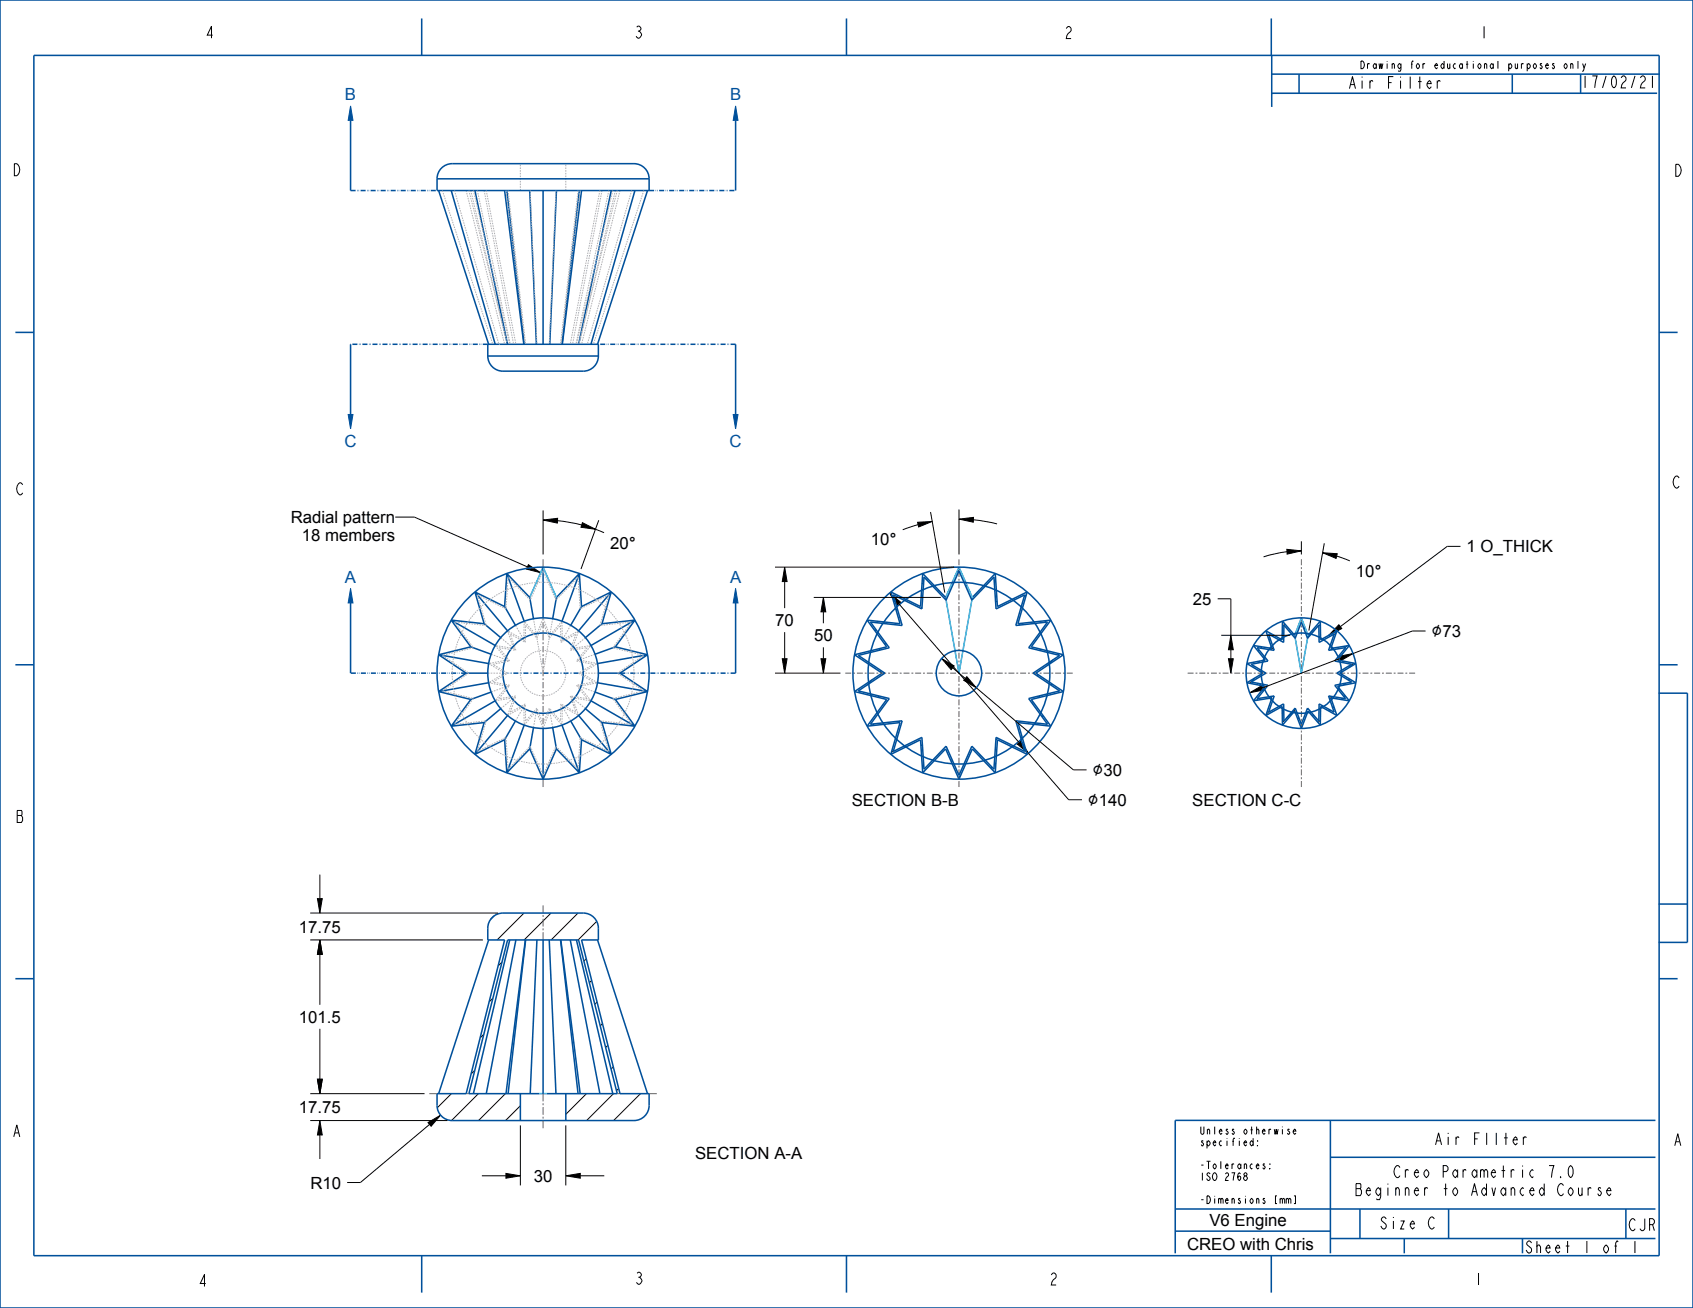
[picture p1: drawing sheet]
<svg xmlns="http://www.w3.org/2000/svg" width="559mm" height="432mm" viewBox="0 0 559 432" stroke-linecap="round" stroke-linejoin="round" font-family="sans-serif">
<defs><g id="words">
<g font-size="6">
<text x="472.5" y="210.3">⌀73</text>
<text x="360.6" y="256.1">⌀30</text>
<text x="359.1" y="266">⌀140</text>
</g>
<g font-size="5.5" fill="#00509b">
<text x="113.9" y="33">B</text>
<text x="241" y="33">B</text>
<text x="113.7" y="147.5">C</text>
<text x="240.8" y="147.5">C</text>
<text x="113.9" y="192.3">A</text>
<text x="241" y="192.3">A</text>
</g>
<g font-size="5.5">
<text x="96" y="172.7">Radial pattern</text>
<text x="99.7" y="178.6">18 members</text>
<text x="287.4" y="179.8">10°</text>
<text x="201.4" y="181.1">20°</text>
<text x="484" y="182.3">1 O_THICK</text>
<text x="447.5" y="190.5">10°</text>
<text x="393.7" y="199.7">25</text>
<text x="255.9" y="206.7">70</text>
<text x="268.7" y="211.7">50</text>
<text x="281.1" y="266">SECTION B-B</text>
<text x="393.5" y="266">SECTION C-C</text>
<text x="98.6" y="307.8">17.75</text>
<text x="98.6" y="337.7">101.5</text>
<text x="98.6" y="367.5">17.75</text>
<text x="229.4" y="382.5">SECTION A-A</text>
<text x="102.4" y="392.4">R10</text>
<text x="176.2" y="390.1">30</text>
<text x="399.2" y="404.6">V6 Engine</text>
<text x="391.8" y="412.6">CREO with Chris</text>
</g>
<g font-size="5.2">
<text x="67.6" y="12.6">4</text>
<text x="209.2" y="12.6">3</text>
<text x="351.1" y="12.7">2</text>
<text x="488.2" y="12.6">1</text>
<text x="444.8" y="29.3">Air Filter</text>
<text x="3.9" y="58">D</text>
<text x="552.3" y="58.2">D</text>
<text x="551.8" y="161.1">C</text>
<text x="5.1" y="163.4">C</text>
<text x="5.1" y="271.5">B</text>
<text x="3.9" y="375.3">A</text>
<text x="473.2" y="378">Air FIlter</text>
<text x="552.2" y="378.2">A</text>
<text x="460.4" y="388.8">Creo Parametric 7.0</text>
<text x="448.1" y="394.7">Beginner to Advanced Course</text>
<text x="455.2" y="405.7">Size C</text>
<text x="537.3" y="406.3">CJR</text>
<text x="65.3" y="424.7">4</text>
<text x="209.3" y="424">3</text>
<text x="346.2" y="424.2">2</text>
<text x="486.4" y="424.2">1</text>
</g>
<g font-size="5.2" fill="#00509b">
<text x="521.6" y="29">17/02/21</text>
<text x="503.1" y="413.7">Sheet 1 of 1</text>
</g>
<g font-size="3.3">
<text x="448.7" y="22.7">Drawing for educational purposes only</text>
<text x="395.8" y="374.5">Unless otherwise</text>
<text x="395.8" y="378.3">specified:</text>
<text x="395.8" y="385.9">-Tolerances:</text>
<text x="395.8" y="389.7">ISO 2768</text>
<text x="395.8" y="397.3">-Dimensions [mm]</text>
</g>
</g></defs>
<path d="M242.8 194.3l.8 4.7h-1.6z" fill="#00509b"/>
<path d="M242.8 194.3l.8 4.7h-1.6z" fill="none" stroke="#00509b" stroke-width=".33"/>
<path d="M115.7 194.3l.8 4.7h-1.6z" fill="#00509b"/>
<path d="M115.7 194.3l.8 4.7h-1.6z" fill="none" stroke="#00509b" stroke-width=".33"/>
<path d="M115.7 35l.8 4.7h-1.6z" fill="#00509b"/>
<path d="M115.7 35l.8 4.7h-1.6z" fill="none" stroke="#00509b" stroke-width=".33"/>
<path d="M242.8 35l.8 4.7h-1.6z" fill="#00509b"/>
<path d="M242.8 35l.8 4.7h-1.6z" fill="none" stroke="#00509b" stroke-width=".33"/>
<path d="M242 136.8h1.6l-.8 4.8z" fill="#00509b"/>
<path d="M242 136.8h1.6l-.8 4.8z" fill="none" stroke="#00509b" stroke-width=".33"/>
<path d="M114.9 136.8h1.6l-.8 4.8z" fill="#00509b"/>
<path d="M114.9 136.8h1.6l-.8 4.8z" fill="none" stroke="#00509b" stroke-width=".33"/>
<g fill="none" stroke="#00509b" stroke-width=".51">
<path d="M0 0h558.8v431.8h-558.8zM11.2 18.3h536.4v396.2h-536.4zM139.2 6.1v12.2M279.4 6.1v12.2M419.6 6.1v12.2M419.8 18.2v17.1M115.7 39.7v23.2M242.8 39.7v23.2M419.8 30.8h127.2M419.8 24.5h128.1M428.8 24.5v6.3M499.1 24.5v6.3"/>
<path d="M144.3 59a5 5 0 0 1 5-5h60a5 5 0 0 1 5 5M144.3 59v3.9h70v-3.9M144.3 59h70M144.8 62.9l16.5 50.8M148.9 62.9l14.5 50.8M156.8 62.9l10.7 50.8M166.6 62.9l6.3 50.8M167.3 62.9l5.7 50.8M174.8 62.9l2.2 50.8M179.3 62.9v50.8M183.7 62.9l-2.2 50.8M191.2 62.9l-5.7 50.8"/>
<path d="M191.9 62.9l-6.3 50.8M201.8 62.9l-10.8 50.8M209.6 62.9l-14.5 50.8M213.7 62.9l-16.5 50.8M5.1 109.7h6.1M115.7 113.7v23.1M161 117.5a5 5 0 0 0 5 5h26.5a5 5 0 0 0 5-5M161 117.5h36.5M161 117.5v-3.8h36.5v3.8M242.8 113.7v23.1M547.6 109.7h6.1M115.7 199v23.2"/>
<path d="M156.8 195.4l3 10.5M156.8 195.4l10.7 12.8M156.8 195.4l9.8 4.8M167.3 189.3l-.7 10.9M167.3 189.3l5.7 15.8M167.3 189.3l7.5 7.9 1.3 7.1M179.3 187.2v16.8M191.2 189.3l-7.5 7.9-1.3 7.1M191.2 189.3l-5.7 15.8M191.2 189.3l.7 10.9M201.8 195.4l-9.9 4.8M201.8 195.4l-10.8 12.8"/>
<path d="M201.8 195.4l-3.1 10.5M242.8 199v23.2M294.8 196.4l9.5 4.6 .7-10.5 7.3 7.6 4.2-9.6 4.3 9.6 7.3-7.6 .7 10.5 9.4-4.6-2.9 10.1 10.5-1.2-6.3 8.6 10.3 2.5-8.8 5.8 8.8 5.9-10.3 2.5 6.3 8.5-10.5-1.1 2.9 10.1-9.4-4.7-.7 10.5-7.3-7.6-4.3 9.7-4.2-9.7-7.3 7.6-.7-10.5-9.5 4.7 3-10.1-10.5 1.1 6.2-8.5-10.2-2.5 8.7-5.9-8.7-5.8 10.2-2.5-6.2-8.6 10.5 1.2zM312.1 197.2l-7.5-7.9-.8 10.9-9.8-4.8 3.1 10.5-10.9-1.2 6.5 8.8-10.6 2.6 9 6.1-9 6.1 10.6 2.6-6.5 8.8 10.9-1.2-3.1 10.5 9.8-4.8 .8 10.9 7.5-7.9 4.4 10 4.4-10 7.6 7.9 .7-10.9 9.8 4.8-3-10.5 10.8 1.2-6.4-8.8 10.6-2.6-9.1-6.1 9.1-6.1-10.6-2.6 6.4-8.8-10.8 1.2 3-10.5-9.8 4.8-.7-10.9-7.6 7.9M5.1 219.5h6.1M144.8 216.1l9.1 6.1M144.8 216.1l16.5 3M148.9 204.7l6.5 8.8M148.9 204.7l14.5 8.4M148.9 204.7l10.9 1.2M155.4 213.5l6.7 2.5M155.4 213.5l-10.6 2.6"/>
<path d="M159.8 205.9l5.5 4.6M166.6 200.2l3.5 6.2M191.9 200.2l-3.5 6.2M198.7 205.9l-5.5 4.6M203.1 213.5l-6.7 2.5M203.1 213.5l10.6 2.6M209.6 204.7l-14.5 8.4M209.6 204.7l-6.5 8.8M209.6 204.7l-10.9 1.2M213.7 216.1l-16.5 3M213.7 216.1l-9.1 6.1M418.7 209.3l5 2.8 .1-5.7 3.7 4.3 2-5.3 2.1 5.3 3.7-4.3 .1 5.7 5-2.8-1.9 5.4 5.6-.9-3.6 4.4 5.6 1.1-4.8 2.9 4.8 2.9-5.6 1.1 3.6 4.4-5.6-.8 1.9 5.3-5-2.7-.1 5.7-3.7-4.3-2.1 5.3-2-5.3-3.7 4.3-.1-5.7-5 2.7 1.9-5.3-5.6 .8 3.5-4.4-5.5-1.1 4.8-2.9-4.8-2.9 5.5-1.1-3.5-4.4 5.6 .9z"/>
<path d="M427.3 209.7l-4-4.6-.1 6.1-5.4-3 2 5.9-6.1-1 3.9 4.8-6 1.2 5.2 3.1-5.2 3.2 6 1.2-3.9 4.7 6.1-.9-2 5.8 5.4-3 .1 6.2 4-4.7 2.2 5.8 2.2-5.8 4.1 4.7 .1-6.2 5.4 3-2-5.8 6 .9-3.8-4.7 6-1.2-5.3-3.2 5.3-3.1-6-1.2 3.8-4.8-6 1 2-5.9-5.4 3-.1-6.1-4.1 4.6M547.6 219.5h6.1M144.8 228.3l10.6 2.6M153.9 222.2l-9.1 6.1M153.9 222.2h7.1M155.4 230.9l-6.5 8.8M159.8 238.5l-3 10.5M159.8 238.5l-10.9 1.2M161.3 225.4l-16.5 2.9M162.1 228.5l-6.7 2.4M163.4 231.3l-14.5 8.4M165.3 233.9l-5.5 4.6"/>
<path d="M167.5 236.2l-10.7 12.8M170.1 238l-3.5 6.2M173 239.4l-5.7 15.7M185.5 239.4l5.7 15.7M188.4 238l3.5 6.2M191 236.2l10.8 12.8M193.2 233.9l5.5 4.6M195.1 231.3l14.5 8.4M196.4 228.5l6.7 2.4M197.2 225.4l16.5 2.9M197.5 222.2h7.1M198.7 238.5l10.9 1.2"/>
<path d="M198.7 238.5l3.1 10.5M203.1 230.9l6.5 8.8M204.6 222.2l9.1 6.1M213.7 228.3l-10.6 2.6M547.5 228.8h9.4v82.3h-9.4M166.6 244.2l.7 10.9M166.6 244.2l-9.8 4.8M174.8 247.2l4.5 10M174.8 247.2l-7.5 7.9M176.1 240.2l-1.3 7M179.3 240.5v16.7M182.4 240.2l1.3 7"/>
<path d="M183.7 247.2l7.5 7.9M183.7 247.2l-4.4 10M191.9 244.2l9.9 4.8M191.9 244.2l-.7 10.9M547.5 298.4h9.4M161.3 310.3l-16.5 50.7M162.2 303.2a5 5 0 0 1 3.8-1.8h26.5a5 5 0 0 1 5 5v3.9h-5.6l12.7 50.7h9.7a9.7 9.7 0 0 1-.7 6.4 5 5 0 0 1-4.3 2.5h-60a5 5 0 0 1-5-5v-3.9h9.6l12.7-50.7h-5.6a9.7 9.7 0 0 1 .7-6.4zM168.2 310.3l-11.9 50.7M170.3 310.3l-9.8 50.7M173.4 310.3l-6.4 50.7M173.5 310.3l-5.8 50.7M177.2 310.3l-2.2 50.7"/>
<path d="M179.3 310.3v50.7M181.3 310.3l2.2 50.7M185 310.3l5.8 50.7M185.1 310.3l6.4 50.7M188.2 310.3l9.8 50.7M190.3 310.3l12 50.7M197.2 310.3l16.5 50.7M5.1 323.1h6.1M547.6 323.1h6.1M171.8 361v8.9M178 361h-23.2l12.7-50.7h23.5l12.7 50.7h-23.1M186.8 361v8.9"/>
<path d="M439.1 369.9v43.8M546.4 369.9h-158.5v43.8M387.9 399.1h158.5M439.1 382h107.3M448.9 399.1v9.8M478.1 399.1v9.8M536.7 399.1v9.8M139.2 414.5v12.2M279.4 414.5v12.2M387.9 406.4h51.2M419.6 414.5v12.2M439.1 408.9h107.3"/>
<path d="M463.5 408.9v4.8"/>
<circle cx="179.2" cy="222.2" r="35"/>
<circle cx="179.3" cy="222.2" r="18.3"/>
<circle cx="179.3" cy="222.2" r="13.3"/>
<circle cx="316.5" cy="222.2" r="35"/>
<circle cx="316.5" cy="222.2" r="30"/>
<circle cx="316.5" cy="222.2" r="7.5"/>
<circle cx="429.5" cy="222.2" r="18.3"/>
<circle cx="429.5" cy="222.2" r="13.3"/>
</g>
<path d="M115.7 62.9h28.6M214.3 62.9h28.5M161 113.7h-45.3M242.8 113.7h-45.3M153.9 222.2h-38.2M191 222.2h-23.5M242.8 222.2h-38.2" fill="none" stroke="#00509b" stroke-width=".51" stroke-dasharray="1.7 .5 .2 .3 .2 .5" stroke-linecap="butt"/>
<g fill="none" stroke="#000" stroke-width=".33">
<path d="M523.4 21l-.5 1.5M130.4 170.7h6.4l37.3 16.4M179.3 171.7l4.7-.6v1.6zM179.3 168.5v14.5M184 171.9l8 1.4M192.2 172.5l4.3 2.2-4.7-.6zM196.5 174.7l2.9 1.2M197.6 171.7l-5.8 16.1M302.9 172.4l4.8-.3-4.5 1.9zM303 173.2l-5 1.7M307.1 169l4.7 26.7M316.5 171.4l4.8-.6-.1 1.6z"/>
<path d="M316.5 168.2v14.8M321.3 171.6l7.8 1.4M429.5 178.7v4.3M437.1 179.3l-5.1 28.9M174.4 186.4l4 2.7-4.6-1.2zM255.8 187.2h59.1M259 187.2l.8 4.8h-1.6zM259 192v8.8M268.6 197.2h41.9M271.8 197.2l.8 4.8h-1.6zM293.6 195.8l3.7 3-1.2 1.1zM294.1 195.4l-.1 .1"/>
<path d="M296.7 199.4l39.6 45.7M299.2 197.9l-.4 .4M304.9 192.3l-.6 .5M306.1 191l-.3 .3M309.9 194.9l-.4 .3M316.8 187.9l-1 1M319.1 193.2l-.3 .3M328.6 191.3l-.5 .4M329.1 198.4l-.5 .4M338.8 196.3l-.8 .7M401.9 197.7h4.4v12M424.7 181.3l4.8 .6-4.7 1z"/>
<path d="M424.8 182.1l-4.4 .8-3.4 .9M436.5 182.5l4.9 .3-.4 1.5zM441.2 183.6l4.3 1.6M482 180.4h-4.3l-35.3 26.5M258.2 217.5h1.6l-.8 4.7zM259 208.7v8.8M271 217.5h1.6l-.8 4.7zM271.8 202v3.8M271.8 213.7v3.8M286.3 218.4l-.3 .4M289.2 207.9l-.4 .4M290.7 214l-.7 .7"/>
<path d="M291.8 205.3l-.5 .5M292.4 212.3l-.4 .4M296.2 201l-.4 .4M304.3 200.4l-.4 .4M310.8 217.4l4.1 2.4-1 1.3zM336.8 205.8l-.5 .6M343.5 214.3l-.4 .4M345.3 204.9l-.5 .6M347.6 217.8l-1.9 1.9M349.6 215.8l-.4 .4M403.1 209.7h22.6M405.5 217.5h1.6l-.8 4.7z"/>
<path d="M406.3 209.7l.8 4.8h-1.6zM406.3 214.5v3M414.1 220l-.4 .3M415.5 214.5l-.3 .4M415.8 218.2l-.7 .7M416.5 213.5l-.4 .5M417.3 216.7l-.4 .4M417.8 208.3h.1M419.2 210.8l-.4 .4M420.2 213.8l-.7 .7M420.4 209.7l-.4 .3M422.9 211.1l-.3 .4"/>
<path d="M423.7 210.3l-.5 .5M424.1 206l-.8 .8M425.9 208.1l-.3 .4M427.6 210.3l-.2 .3M429.7 204.3l-.5 .5M430.8 207.2l-.4 .4M433.8 208.1l-2.3 2.3M435.8 206.1l-.5 .5M435.9 210l-.5 .5M439.8 214l-.6 .6M441.1 208.7l-.8 .8M441.9 216.7l4.7-1-4.2 2.5z"/>
<path d="M441.9 206.2l1 1.3-4.3 2.2zM442.1 217.4l-25.2 9.6M443.4 218.3l-.4 .4M444.5 213.2l-.6 .6M446.8 218.9l-1.6 1.5M470.5 208.3h-4.3l-19.6 7.4M255.8 222.2h21.6M284 228.3l-.4 .4M287.9 224.4l-1.8 1.8M288.5 239l-.6 .5M290.1 229.8l-.4 .4M290.9 221.4l-.4 .4"/>
<path d="M297 238l-.6 .6M314.4 220.5l4.2 3.5M319.1 223.4l3.2 3.7-4.2-2.5zM322.3 227.1l32 27h4.3M341.1 231.9l-.4 .3M341.9 238.7l-.5 .4M342.7 222.7l-.4 .4M343.3 229.7l-.7 .7M344.3 236.3l-.4 .3M347.2 225.8l-.4 .3M412.5 228.7l4.1-2.4 .6 1.5zM414.1 223.9l-1.7 1.7"/>
<path d="M415.3 230.6l-.6 .6M416.2 225.8l-.5 .4M416.5 221.4l-.3 .4M418.7 235.1l-.8 .8M420 229.8l-.6 .7M423.7 234l-.5 .5M423.8 237.9l-.5 .5M427.6 234.1l-3 3M428.7 236.9l-.4 .4M429.8 239.8l-.4 .4M431.7 233.9l-.3 .4M433.6 236.1l-.4 .3"/>
<path d="M435.8 237.8l-.8 .7M435.9 233.7l-.5 .6M436.6 233l-.4 .4M439.1 234.4l-.3 .4M439.7 229.9l-.8 .9M440.3 233.3l-.4 .4M442.2 227.4l-.4 .4M443 222.7l-.4 .3M443.1 230.5l-.5 .4M443.9 229.6l-.3 .4M444.1 225.5l-.7 .7M445.5 224.2l-.4 .3"/>
<path d="M294.9 247.7l-.7 .7M304.4 245.8l-.4 .5M304.9 252.9l-.5 .5M314.4 251l-.4 .4M317.1 255.9l-.8 .8M323.7 249.3l-.4 .4M327.4 253.2l-.4 .4M328.7 251.9l-.5 .5M329.3 243.7l-.6 .6M334.4 246.2l-.4 .4M335.7 245.6l1.2-1 2.5 4.1zM337.3 243.2l-.4 .4"/>
<path d="M339.4 248.7l13.3 15.3h4.4M104.8 296.7h1.6l-.8 4.7zM105.6 288.7v8M102.4 310.3h57M102.4 301.4h62M105.6 310.3l.8 4.8h-1.6zM105.6 315.1v16.6M163.1 302.4l-1.2 1.1M165.7 317.6l-1.3 1.3M173 301.4l-8.9 8.9M181.9 301.4l-8.9 8.9M190.8 301.4l-8.9 8.9"/>
<path d="M193.5 316.5l-.8 .8M197 304.2l-6.2 6.1M105.6 339.6v16.7M162.7 329.5l-1.3 1.3M195.3 323.7l-.8 .7M197.1 330.8l-.8 .7M198.9 337.9l-.8 .8M104.8 356.3h1.6l-.8 4.7zM156.7 353.3l-1.2 1.2M159.7 341.4l-1.2 1.3M200.6 345.1l-.7 .7M202.4 352.2l-.7 .7"/>
<path d="M204.2 359.3l-.7 .8M102.4 369.9h45.3M102.4 361h37.7M105.6 369.9l.8 4.8h-1.6zM105.6 374.7v7.9M141.3 370.6l4.1-2.5-3.1 3.7zM141.8 371.2l-22.8 19.2h-4.4M149 361l-4.7 4.7M157.9 361l-8.8 8.9M166.8 361l-8.8 8.9M171.8 365l-4.9 4.9M171.8 371.5v19.8"/>
<path d="M186.8 371.5v19.8M193.6 361l-6.8 6.9M202.5 361l-8.9 8.9M211.4 361l-8.9 8.9M159.1 388.2h7.9M167 387.4l4.8 .8-4.8 .8zM186.8 388.2l4.7-.8v1.6zM191.5 388.2h8"/>
</g>
<g fill="#000">
<path d="M179.3 171.7l4.7-.6v1.6zM192.2 172.5l4.3 2.2-4.7-.6zM302.9 172.4l4.8-.3-4.5 1.9zM316.5 171.4l4.8-.6-.1 1.6zM174.4 186.4l4 2.7-4.6-1.2zM259 187.2l.8 4.8h-1.6zM271.8 197.2l.8 4.8h-1.6zM293.6 195.8l3.7 3-1.2 1.1zM424.7 181.3l4.8 .6-4.7 1zM436.5 182.5l4.9 .3-.4 1.5zM310.8 217.4l4.1 2.4-1 1.3zM406.3 209.7l.8 4.8h-1.6z"/>
<path d="M441.9 206.2l1 1.3-4.3 2.2zM441.9 216.7l4.7-1-4.2 2.5zM258.2 217.5h1.6l-.8 4.7zM271 217.5h1.6l-.8 4.7zM319.1 223.4l3.2 3.7-4.2-2.5zM405.5 217.5h1.6l-.8 4.7zM412.5 228.7l4.1-2.4 .6 1.5zM335.7 245.6l1.2-1 2.5 4.1zM105.6 310.3l.8 4.8h-1.6zM104.8 296.7h1.6l-.8 4.7zM104.8 356.3h1.6l-.8 4.7zM105.6 369.9l.8 4.8h-1.6z"/>
<path d="M141.3 370.6l4.1-2.5-3.1 3.7zM167 387.4l4.8 .8-4.8 .8zM186.8 388.2l4.7-.8v1.6z"/>
</g>
<path d="M174.8 197.2l4.5-10 4.4 10M316.5 187.2l4.4 10-4.4 25-4.4-25zM429.5 204l2.2 5.7-2.2 12.5-2.2-12.5zM178 361h2.6" fill="none" stroke="#00beeb" stroke-width=".51"/>
<g fill="none" stroke="#afafb4" stroke-width=".33">
<path d="M171.8 54h.1M171.8 54.4v.5M171.8 55.3v.5M171.8 56.2v.5M171.8 57v.6M171.8 57.9v.6M171.8 58.8v.6M171.8 59.7v.5M186.8 54h.1M186.8 54.4v.5M186.8 55.3v.5M186.8 56.2v.5"/>
<path d="M186.8 57v.6M186.8 57.9v.6M186.8 58.8v.6M186.8 59.7v.5M146 62.9h.1M146 62.9l.2 .5M146.3 63.7l.1 .5M146.5 64.5l.2 .5M146.8 65.3l.1 .5M147.1 66.1l.1 .5M147.3 66.9l.2 .4M147.6 67.7l.1 .4"/>
<path d="M147.8 68.5l.2 .4M148.1 69.3l.1 .4M148.3 70l.2 .5M148.6 70.8l.2 .5M148.9 71.6l.1 .5M149.1 72.4l.2 .5M149.4 73.2l.1 .5M149.6 74l.2 .5M149.9 74.8l.2 .5M150 62.9l.2 .5M150.2 75.6l.1 .5M150.3 63.7l.1 .5"/>
<path d="M150.4 76.4l.2 .5M150.5 64.5l.1 .5M150.7 77.2l.1 .5M150.7 65.3l.2 .5M150.9 78l.2 .5M151 66.1l.1 .5M151.2 66.9l.1 .5M151.2 78.8l.2 .4M151.4 67.7l.2 .5M151.5 79.6l.1 .4M151.6 68.5l.2 .5M151.9 69.4l.1 .4"/>
<path d="M152.1 70.2l.1 .4M152.3 71l.2 .4M152.6 71.8l.1 .5M152.8 72.6l.1 .5M153 73.4l.2 .5M153.3 74.2l.1 .5M153.5 75l.1 .5M153.7 75.8l.2 .5M153.9 62.9l.1 .5M154 76.6l.1 .5M154.1 63.7l.1 .5M154.2 77.4l.1 .5"/>
<path d="M154.3 64.5l.1 .5M154.4 78.2l.2 .5M154.5 65.3l.1 .5M154.7 79l.1 .5M154.7 66.1l.1 .5M154.8 62.9h.1M154.8 62.9l.1 .5M154.9 66.9l.1 .5M154.9 79.8l.1 .5M155 63.7l.1 .5M155.1 67.7l.1 .5M155.2 64.5l.1 .5"/>
<path d="M155.3 68.5l.1 .5M155.4 65.3l.1 .5M155.4 62.9l.1 .5M155.5 69.3l.1 .5M155.6 66.2l.1 .4M155.6 63.7l.1 .5M155.7 70.2l.1 .4M155.8 64.5l.1 .5M155.8 67l.1 .4M155.9 71l.1 .4M156 65.4l.1 .5M156 67.8l.1 .5"/>
<path d="M156.1 71.8l.1 .4M156.2 66.2l.1 .5M156.2 68.6l.1 .5M156.3 62.9l.1 .5M156.3 72.6l.1 .5M156.4 67l.1 .5M156.4 69.4l.1 .5M156.4 63.7l.2 .5M156.5 73.4l.1 .5M156.6 67.8l.1 .5M156.6 70.2l.1 .5M156.6 64.5l.2 .5"/>
<path d="M156.7 74.2l.1 .5M156.7 68.6l.2 .5M156.8 65h.1M156.8 71l.1 .5M156.8 65.4l.1 .4M156.9 75l.1 .5M156.9 69.5l.2 .4M157 71.8l.1 .5M157 66.2l.1 .5M157.1 75.8l.1 .5M157.1 70.3l.1 .5M157.2 67l.1 .5"/>
<path d="M157.2 72.6l.1 .5M157.3 76.6l.1 .5M157.3 71.1l.1 .5M157.4 67.8l.1 .5M157.4 73.5l.1 .4M157.5 77.4l.1 .5M157.5 71.9l.1 .5M157.6 62.9l.1 .5M157.6 68.6l.1 .5M157.6 74.3l.1 .5M157.7 78.2l.1 .5M157.7 72.7l.1 .5"/>
<path d="M157.7 63.7l.1 .5M157.8 69.4l.1 .5M157.8 75.1l.2 .5M157.9 79l.1 .5M157.9 73.5l.1 .5M157.9 64.5l.1 .5M158 70.2l.1 .5M158 75.9l.2 .5M158.1 65.4l.1 .5M158.1 74.4l.1 .5M158.1 79.8l.1 .5M158.2 71.1l.1 .5"/>
<path d="M158.2 76.7l.2 .5M158.3 66.2l.1 .5M158.3 75.2l.1 .5M158.4 71.9l.1 .5M158.4 67l.1 .5M158.4 77.5l.2 .5M158.5 76l.1 .5M158.6 72.7l.1 .5M158.6 78h.1M158.6 67.8l.1 .5M158.6 78.3l.2 .5M158.7 76.8l.1 .5"/>
<path d="M158.8 73.5l.1 .5M158.8 73.5h.1M158.8 68.6l.1 .5M158.8 79.1l.2 .5M158.9 77.6l.1 .5M158.9 74.3l.2 .5M159 69.5l.1 .4M159.1 79.9l.1 .5M159.1 78.5l.1 .4M159.1 70.3l.1 .5M159.1 75.1l.2 .5M159.2 79.3l.2 .5"/>
<path d="M159.3 71.1l.1 .5M159.3 76l.1 .5M159.5 71.9l.1 .5M159.5 76.8l.1 .5M159.7 72.7l.1 .5M159.7 77.6l.1 .5M159.8 62.9l.1 .5M159.8 73.5l.1 .5M159.9 78.4l.1 .5M160 63.7l.1 .5M160 74.4l.1 .5M160.1 79.2l.1 .5"/>
<path d="M160.1 64.5l.1 .5M160.2 75.2l.1 .5M160.3 65.4l.1 .5M160.4 76l.1 .5M160.4 66.2l.1 .5M160.5 62.9h.1M160.5 62.9l.1 .5M160.5 76.8l.1 .5M160.6 67l.1 .5M160.7 63.7l.1 .5M160.7 77.6l.1 .5M160.7 67.8l.1 .5"/>
<path d="M160.8 64.5l.1 .5M160.9 78.5l.1 .5M160.9 68.6l.1 .5M161 65.4l.1 .5M161.1 79.3l.1 .5M161.1 69.5l.1 .4M161.1 66.2l.1 .5M161.2 70.3l.1 .5M161.3 67l.1 .5M161.4 71.1l.1 .5M161.4 67.8l.1 .5M161.5 71.9l.1 .5"/>
<path d="M161.6 68.6l.1 .5M161.7 72.7l.1 .5M161.8 69.5l.1 .4M161.8 73.5l.1 .5M161.9 70.3l.1 .5M162 74.4l.1 .5M162.1 71.1l.1 .5M162.2 75.2l.1 .5M162.2 71.9l.1 .5M162.3 76l.1 .5M162.4 72.7l.1 .5M162.5 76.8l.1 .5"/>
<path d="M162.5 73.5l.1 .5M162.6 77.6l.1 .5M162.7 74.4l.1 .5M162.8 78.5l.1 .4M162.9 75.2l.1 .5M162.9 79.3l.1 .5M163 76l.1 .5M163.2 76.8l.1 .5M163.3 77.6l.1 .5M163.5 78.5l.1 .4M163.6 79.3l.1 .5M167 62.9h.1"/>
<path d="M167 62.9l.1 .5M167.1 63.7l.1 .5M167.2 64.6l.1 .5M167.3 65.4l.1 .5M167.4 66.2l.1 .5M167.5 67.1l.1 .5M167.6 67.9l.1 .5M167.7 62.9h.1M167.7 62.9l.1 .5M167.7 68.7l.1 .5M167.8 63.7l.1 .5M167.8 69.6l.1 .5"/>
<path d="M167.9 64.6l.1 .5M168 70.4v.5M168 65.4v.5M168.1 71.2v.5M168.1 66.2v.5M168.2 72.1v.5M168.2 67.1v.5M168.3 72.9v.5M168.3 67.9v.5M168.4 68.7v.5M168.4 73.7v.5M168.5 69.6v.5"/>
<path d="M168.5 74.6v.5M168.6 70.4v.5M168.6 75.4v.5M168.7 71.2v.5M168.7 76.2v.5M168.7 72.1l.1 .5M168.8 77l.1 .5M168.8 72.9l.1 .5M168.9 77.9l.1 .5M168.9 73.7l.1 .5M169 78.7l.1 .5M169 74.6l.1 .5"/>
<path d="M169.1 79.5l.1 .5M169.1 75.4l.1 .5M169.2 76.2l.1 .5M169.3 77l.1 .5M169.4 77.9l.1 .5M169.5 78.7l.1 .5M169.6 79.5l.1 .5M171.8 60.6v.5M171.8 61.5v.5M171.8 62.4v.5M175 62.9v.5M175 63.7l.1 .5"/>
<path d="M175.1 64.6v.5M175.1 65.4v.5M175.1 66.2l.1 .5M175.2 67.1v.5M175.2 67.9v.5M175.3 68.7v.5M175.3 69.6v.5M175.3 70.4v.5M175.4 71.2v.5M175.4 72.1v.5M175.4 72.9l.1 .5M175.5 73.7v.5"/>
<path d="M175.5 74.6v.5M175.5 75.4l.1 .5M175.6 76.2v.5M175.6 77v.5M175.7 77.9v.5M175.7 78.7v.5M175.7 79.5v.5M182.8 79.5v.5M182.8 78.7v.5M182.9 77.9l-.1 .5M182.9 77v.5M182.9 76.2v.5"/>
<path d="M183 75.4l-.1 .5M183 74.6v.5M183 73.7v.5M183.1 72.9l-.1 .5M183.1 72.1v.5M183.1 71.2v.5M183.2 70.4v.5M183.2 69.6v.5M183.2 68.7v.5M183.3 67.9v.5M183.3 67.1v.5M183.4 66.2l-.1 .5"/>
<path d="M183.4 65.4v.5M183.4 65.4h.1M183.4 64.6v.5M183.5 63.7l-.1 .5M183.5 62.9v.5M186.8 60.6v.5M186.8 61.5v.5M186.8 62.4v.5M188.9 79.5l-.1 .5M189 78.7l-.1 .5M189.1 77.9l-.1 .5M189.2 77l-.1 .5"/>
<path d="M189.3 76.2l-.1 .5M189.4 75.4l-.1 .5M189.4 79.5l-.1 .5M189.5 74.6l-.1 .5M189.5 78.7l-.1 .5M189.6 73.7l-.1 .5M189.6 77.9l-.1 .5M189.7 72.9l-.1 .5M189.7 77v.5M189.8 72.1l-.1 .5M189.8 76.2v.5M189.9 71.2l-.1 .5"/>
<path d="M189.9 75.4v.5M189.9 70.4v.5M190 74.6v.5M190 69.6v.5M190.1 73.7v.5M190.1 68.7v.5M190.2 67.9v.5M190.2 72.9v.5M190.3 67.1v.5M190.3 72.1v.5M190.4 66.2v.5M190.4 71.2v.5"/>
<path d="M190.5 65.4v.5M190.6 70.4l-.1 .5M190.6 64.6v.5M190.7 69.6l-.1 .5M190.7 63.7l-.1 .5M190.8 68.7l-.1 .5M190.8 62.9l-.1 .5M190.9 67.9l-.1 .5M191 67.1l-.1 .5M191.1 66.2l-.1 .5M191.2 65.4l-.1 .5M191.3 64.6l-.1 .5"/>
<path d="M191.4 63.7l-.1 .5M191.5 62.9l-.1 .5M191.5 62.9h.1M194.9 79.3l-.1 .5M195 78.5l-.1 .4M195.2 77.6l-.1 .5M195.3 76.8l-.1 .5M195.5 76l-.1 .5M195.6 79.3l-.1 .5M195.6 75.2l-.1 .5M195.7 78.5l-.1 .4M195.8 74.4l-.1 .5"/>
<path d="M195.9 77.6l-.1 .5M196 73.5l-.1 .5M196 76.8l-.1 .5M196.1 72.7l-.1 .5M196.2 76l-.1 .5M196.3 71.9l-.1 .5M196.3 75.2v.5M196.4 71.1l-.1 .5M196.5 74.4l-.1 .5M196.6 70.3l-.1 .5M196.7 73.5l-.1 .5M196.7 69.5v.4"/>
<path d="M196.8 72.7l-.1 .5M196.9 68.6l-.1 .5M197 71.9l-.1 .5M197.1 67.8l-.1 .5M197.1 71.1l-.1 .5M197.2 67l-.1 .5M197.3 70.3l-.1 .5M197.4 66.2l-.1 .5M197.4 69.5v.4M197.5 79.3l-.2 .5M197.5 65.4l-.1 .5M197.6 68.6l-.1 .5"/>
<path d="M197.6 78.5l-.1 .5M197.7 64.5l-.1 .5M197.8 67.8l-.1 .5M197.8 77.6l-.1 .5M197.8 63.7v.5M197.9 67l-.1 .5M198 76.8l-.1 .5M198 62.9l-.1 .5M198 62.9h.1M198.1 66.2l-.1 .5M198.2 76l-.2 .5M198.2 65.4l-.1 .5"/>
<path d="M198.3 75.2l-.1 .5M198.4 64.5l-.1 .5M198.4 79.2l-.1 .5M198.5 74.4l-.1 .5M198.5 63.7l-.1 .5M198.6 78.4l-.1 .5M198.7 73.5l-.1 .5M198.7 62.9l-.1 .5M198.8 77.6l-.1 .5M198.9 72.7l-.2 .5M199 76.8l-.1 .5M199 71.9l-.1 .5"/>
<path d="M199.2 76l-.1 .5M199.2 71.1l-.1 .5M199.3 79.3l-.2 .5M199.4 75.1l-.1 .5M199.4 70.3l-.1 .5M199.5 78.5l-.2 .4M199.5 79.9l-.2 .5M199.5 69.5l-.1 .4M199.6 74.3l-.2 .5M199.6 77.6l-.1 .5M199.7 79.1l-.2 .5M199.7 68.6l-.1 .5"/>
<path d="M199.8 73.5l-.2 .5M199.8 73.5h.1M199.8 76.8l-.1 .5M199.9 78.3l-.2 .5M199.9 67.8l-.1 .5M199.9 78h.1M199.9 72.7l-.1 .5M200 76l-.1 .5M200.1 77.5l-.2 .5M200.1 67l-.1 .5M200.1 71.9l-.1 .5M200.2 75.2l-.1 .5"/>
<path d="M200.2 66.2l-.1 .5M200.3 76.7l-.2 .5M200.3 71.1l-.1 .5M200.4 79.8l-.1 .5M200.4 74.4l-.1 .5M200.4 65.4l-.1 .5M200.5 75.9l-.2 .5M200.5 70.2l-.1 .5M200.6 64.5l-.1 .5M200.6 73.5l-.1 .5M200.6 79l-.1 .5M200.7 75.1l-.1 .5"/>
<path d="M200.7 69.4l-.1 .5M200.8 63.7l-.1 .5M200.8 72.7l-.1 .5M200.8 78.2l-.1 .5M200.9 74.3l-.1 .5M200.9 68.6l-.1 .5M200.9 62.9l-.1 .5M200.9 62.9h.1M201 71.9l-.1 .5M201 77.4l-.1 .5M201.1 73.5l-.1 .4M201.1 67.8l-.1 .5"/>
<path d="M201.2 71.1l-.1 .5M201.2 76.6l-.1 .5M201.3 72.6l-.1 .5M201.3 67l-.1 .5M201.4 70.3l-.1 .5M201.4 75.8l-.1 .5M201.5 66.2l-.1 .5M201.5 71.8l-.1 .5M201.6 69.5l-.1 .4M201.6 75l-.1 .5M201.7 65.4l-.1 .4M201.7 71l-.1 .5"/>
<path d="M201.8 65h.1M201.8 68.6l-.2 .5M201.8 74.2l-.1 .5M201.9 64.5l-.1 .5M201.9 70.2l-.1 .5M202 67.8l-.2 .5M202 73.4l-.1 .5M202.1 63.7l-.2 .5M202.1 69.4l-.1 .5M202.1 67l-.1 .5M202.2 72.6l-.1 .5M202.3 62.9l-.2 .5"/>
<path d="M202.3 68.6l-.1 .5M202.3 66.2l-.1 .5M202.4 71.8l-.1 .4M202.5 67.8l-.1 .5M202.5 65.4l-.1 .5M202.6 71l-.1 .4M202.7 67l-.1 .4M202.7 64.5l-.1 .5M202.8 70.2l-.1 .4M202.9 63.7l-.1 .5M202.9 66.2l-.1 .4M203 69.3l-.1 .5"/>
<path d="M203.1 62.9l-.1 .5M203.1 65.3l-.1 .5M203.2 68.5l-.1 .5M203.3 64.5l-.1 .5M203.4 67.7l-.1 .5M203.5 63.7l-.1 .5M203.6 79.8l-.1 .5M203.6 66.9l-.1 .5M203.7 62.9l-.1 .5M203.8 66.1l-.1 .5M203.8 79l-.1 .5M204 65.3l-.1 .5"/>
<path d="M204.1 78.2l-.2 .5M204.2 64.5l-.1 .5M204.3 77.4l-.1 .5M204.4 63.7l-.1 .5M204.5 76.6l-.1 .5M204.6 62.9l-.1 .5M204.8 75.8l-.2 .5M205 75l-.1 .5M205.2 74.2l-.1 .5M205.5 73.4l-.2 .5M205.7 72.6l-.1 .5M205.9 71.8l-.1 .5"/>
<path d="M206.2 71l-.2 .4M206.4 70.2l-.1 .4M206.6 69.4l-.1 .4M206.9 68.5l-.2 .5M207 79.6l-.1 .4M207.1 67.7l-.1 .5M207.3 78.8l-.2 .4M207.3 66.9l-.1 .5M207.6 66.1l-.2 .5M207.6 78l-.2 .5M207.8 65.3l-.2 .5M207.8 77.2l-.1 .5"/>
<path d="M208 64.5l-.1 .5M208.1 76.4l-.2 .5M208.2 63.7l-.1 .5M208.3 75.6l-.1 .5M208.5 62.9l-.2 .5M208.5 62.9h.1M208.6 74.8l-.2 .5M208.9 74l-.2 .5M209.1 73.2l-.1 .5M209.4 72.4l-.2 .5M209.6 71.6l-.1 .5M209.9 70.8l-.2 .5"/>
<path d="M210.2 70l-.2 .5M210.4 69.3l-.1 .4M210.7 68.5l-.2 .4M210.9 67.7l-.1 .4M211.2 66.9l-.2 .4M211.5 66.1l-.2 .5M211.7 65.3l-.1 .5M212 64.5l-.2 .5M212.2 63.7l-.1 .5M212.5 62.9l-.2 .5M212.5 62.9h.1M151.7 80.4l.2 .4"/>
<path d="M152 81.1l.1 .5M152.2 81.9l.2 .5M152.5 82.7l.2 .5M152.7 83.2h.1M152.8 83.5l.1 .5M153 84.3l.2 .5M153.3 85.1l.1 .5M153.5 85.9l.2 .5M153.8 86.7l.2 .5M154.1 87.5l.1 .5M154.3 88.3l.2 .5M154.6 89.1l.1 .5"/>
<path d="M154.8 89.9l.2 .4M155.1 90.7l.2 .4M155.1 80.6l.2 .5M155.4 81.4l.1 .5M155.4 91.5l.1 .4M155.6 82.2l.1 .5M155.6 92.3l.2 .4M155.8 83l.2 .5M155.9 93l.1 .5M156 83.9l.2 .4M156.1 93.8l.2 .5M156.3 84.7l.1 .4"/>
<path d="M156.4 94.6l.2 .5M156.5 85.5l.2 .4M156.7 95.4l.1 .5M156.7 86.3l.2 .5M156.9 96.2l.2 .5M157 87.1l.1 .5M157.2 97l.1 .5M157.2 87.9l.1 .5M157.4 97.8l.2 .5M157.4 88.7l.2 .5M157.7 89.5l.1 .5M157.7 98.6l.2 .5"/>
<path d="M157.9 90.3l.1 .5M158 99.4l.1 .5M158.1 91.1l.2 .5M158.3 80.6l.1 .5M158.4 91.9l.1 .5M158.5 81.4l.1 .5M158.6 92.7l.1 .5M158.7 82.2l.1 .5M158.8 93.5l.2 .5M158.9 83l.1 .5M159.1 94.3l.1 .5M159.1 83.8l.1 .5"/>
<path d="M159.3 80.8l.1 .4M159.3 95.1l.1 .5M159.3 84.7l.1 .4M159.4 80.1l.2 .5M159.5 81.6l.1 .5M159.5 85.5l.1 .4M159.5 95.9l.2 .5M159.6 80.9l.1 .5M159.7 82.4l.1 .5M159.7 86.3l.1 .4M159.8 96.7l.1 .5M159.8 81.7l.1 .5"/>
<path d="M159.9 83.2l.1 .5M159.9 87.1l.1 .5M160 97.5l.1 .5M160 82.5l.1 .5M160.1 84l.1 .5M160.1 87.9l.1 .5M160.2 83.4l.1 .5M160.2 98.4l.2 .4M160.3 84.8l.1 .5M160.3 80l.1 .5M160.3 88.7l.1 .5M160.4 84.2l.1 .5"/>
<path d="M160.5 99.2l.1 .4M160.5 85.6l.1 .5M160.5 80.9l.1 .4M160.5 89.5l.1 .5M160.6 85l.1 .5M160.7 81.7l.1 .5M160.7 86.4l.1 .5M160.7 100l.1 .4M160.7 90.3l.1 .5M160.8 85.8l.1 .5M160.9 82.5l.1 .5M160.9 87.2l.1 .5"/>
<path d="M160.9 91.1l.1 .5M161 86.6l.1 .5M161.1 83.3l.1 .5M161.1 88.1l.1 .4M161.1 91.9l.1 .5M161.2 87.5l.1 .5M161.2 80.1l.1 .5M161.3 84.1h.1M161.3 84.1l.1 .5M161.3 88.9l.1 .5M161.3 92.7l.1 .5M161.4 88.3l.1 .5"/>
<path d="M161.4 80.9l.1 .5M161.4 84.9l.2 .5M161.5 89.7l.1 .5M161.5 93.5l.1 .5M161.6 89.1l.1 .5M161.6 81.7l.1 .5M161.6 85.8l.2 .5M161.7 90.5l.1 .5M161.7 94.3l.1 .5M161.7 89.9l.2 .5M161.8 82.6l.1 .4M161.8 86.6l.2 .5"/>
<path d="M161.9 91.3l.1 .5M161.9 95.1l.1 .5M161.9 83.4l.1 .5M161.9 90.7l.2 .5M162 87.4l.1 .5M162.1 84.2l.1 .5M162.1 92.1l.1 .5M162.1 95.9l.1 .5M162.1 91.6l.1 .4M162.2 88.2l.1 .5M162.3 85l.1 .5M162.3 92.9l.1 .5"/>
<path d="M162.3 92.4l.1 .5M162.3 96.7l.1 .5M162.4 89l.1 .5M162.5 85.8l.1 .5M162.5 93.2l.1 .5M162.5 93.7l.1 .5M162.5 97.5l.2 .5M162.6 89.9l.1 .5M162.6 86.6l.1 .5M162.7 94l.1 .5M162.7 94.6l.1 .4M162.7 98.3l.2 .5"/>
<path d="M162.8 87.5l.1 .5M162.8 90.7l.1 .5M162.9 94.8l.1 .5M162.9 95.4l.1 .4M162.9 99.2l.2 .4M163 88.3h.1M163 88.3l.1 .5M163 91.5l.1 .5M163.1 95.6l.1 .5M163.1 80.1l.1 .5M163.1 96.2l.2 .5M163.1 100l.2 .4"/>
<path d="M163.2 89.1l.1 .5M163.2 92.3l.1 .5M163.3 80.9l.1 .5M163.3 96.5l.1 .5M163.3 89.9l.1 .5M163.3 97l.2 .5M163.4 93.1l.1 .5M163.4 81.7l.1 .5M163.5 97.3l.1 .5M163.5 90.7l.1 .5M163.5 97.8l.2 .5M163.6 82.5l.1 .5"/>
<path d="M163.6 94l.1 .5M163.7 98.1l.1 .5M163.7 91.6l.1 .4M163.7 83.4l.1 .5M163.7 98.6l.2 .5M163.8 94.8l.1 .5M163.8 80.1l.1 .5M163.9 92.4l.1 .5M163.9 98.9l.2 1M163.9 84.2l.1 .5M164 80.9l.1 .5M164 95.6l.1 .5"/>
<path d="M164 93.2l.1 .5M164 85l.1 .5M164.1 99.7l.1 .5M164.1 81.7l.1 .5M164.2 96.4l.1 .5M164.2 85.8l.1 .5M164.2 94l.1 .5M164.3 82.6l.1 .4M164.4 86.6v.5M164.4 97.2l.1 .5M164.4 94.8l.1 .5M164.4 83.4l.1 .5"/>
<path d="M164.5 87.5l.1 .5M164.6 98.1l.1 .5M164.6 95.6l.1 .5M164.6 84.2l.1 .5M164.7 88.3l.1 .5M164.7 96.5l.1 .5M164.7 98.9h.1M164.7 98.9l.2 .5M164.8 85v.5M164.8 89.1l.1 .5M164.9 97.3l.1 .5M164.9 85.8l.1 .5"/>
<path d="M164.9 99.7l.2 .5M165 89.9l.1 .5M165.1 86.6l.1 .5M165.1 98.1l.1 .5M165.1 90.7l.1 .5M165.2 87.5l.1 .5M165.3 98.9l.1 .5M165.3 91.6l.1 .4M165.4 88.3h.1M165.4 88.3l.1 .5M165.4 99.7l.1 .5M165.5 92.4v.5"/>
<path d="M165.5 89.1l.1 .5M165.6 93.2l.1 .5M165.7 89.9l.1 .5M165.8 94l.1 .5M165.9 90.7v.5M165.9 94.8l.1 .5M166 91.6l.1 .4M166.1 95.6l.1 .5M166.2 92.4l.1 .5M166.2 96.5l.1 .5M166.3 93.2l.1 .5M166.4 97.3l.1 .5"/>
<path d="M166.5 94l.1 .5M166.5 98.1l.1 .5M166.6 94.8l.1 .5M166.7 98.9l.1 .5M166.8 95.6l.1 .5M166.9 99.7l.1 .5M167 96.5l.1 .5M167.1 97.3l.1 .5M167.3 98.1l.1 .5M167.4 98.9l.1 .5M167.6 99.7l.1 .5M169.2 80.4l.1 .5"/>
<path d="M169.3 81.2l.1 .5M169.4 82l.1 .5M169.5 82.9l.1 .5M169.6 83.7l.1 .5M169.7 80.4v.5M169.7 84.5l.1 .5M169.8 81.2v.5M169.8 85.4l.1 .5M169.9 82v.5M169.9 86.2l.1 .5M170 82.9v.5M170 87l.1 .5"/>
<path d="M170.1 83.7v.5M170.1 87.9l.1 .5M170.2 84.5v.5M170.3 88.7v.5M170.3 85.4v.5M170.4 86.2v.5M170.4 89.5v.5M170.4 87l.1 .5M170.5 90.4v.5M170.5 87.9l.1 .5M170.6 91.2v.5M170.6 88.7l.1 .5"/>
<path d="M170.7 92v.5M170.7 89.5l.1 .5M170.8 92.9v.5M170.8 90.4l.1 .5M170.9 93.7v.5M170.9 91.2l.1 .5M171 94.5v.5M171 92l.1 .5M171.1 95.4l.1 .5M171.1 92.9l.1 .5M171.2 93.4h.1M171.2 96.2l.1 .5"/>
<path d="M171.2 93.7l.1 .5M171.3 97l.1 .5M171.3 94.5l.1 .5M171.4 95.4l.1 .5M171.4 97.8l.1 .5M171.5 96.2v.5M171.5 98.7l.1 .5M171.6 97v.5M171.6 99.5l.1 .5M171.7 97.8v.5M171.8 98.7v.5M171.9 99.5v.5"/>
<path d="M175.8 80.4v.5M175.8 81.2v.5M175.8 82l.1 .5M175.9 82.9v.5M175.9 83.7v.5M175.9 84.5l.1 .5M176 85.4v.5M176 86.2v.5M176.1 87v.5M176.1 87.9v.5M176.1 88.7v.5M176.2 89.5v.5"/>
<path d="M176.2 90.4v.5M176.2 91.2l.1 .5M176.3 92v.5M176.3 92.9v.5M176.3 93.4h.1M176.3 93.7l.1 .5M176.4 94.5v.5M176.4 95.4v.5M176.5 96.2v.5M176.5 97v.5M176.5 97.8v.5M176.6 98.7v.5"/>
<path d="M176.6 99.5v.5M181.9 99.5v.5M181.9 98.7v.5M182 97.8v.5M182 97v.5M182.1 96.2l-.1 .5M182.1 95.4v.5M182.1 94.5v.5M182.2 93.7l-.1 .5M182.2 93.4h.1M182.2 92.9v.5M182.2 92v.5"/>
<path d="M182.3 91.2l-.1 .5M182.3 90.4v.5M182.3 89.5v.5M182.4 88.7v.5M182.4 87.9v.5M182.5 87l-.1 .5M182.5 86.2v.5M182.5 85.4v.5M182.6 84.5l-.1 .5M182.6 83.7v.5M182.6 82.9v.5M182.7 82l-.1 .5"/>
<path d="M182.7 81.2v.5M182.7 80.4v.5M186.6 99.5v.5M186.7 98.7v.5M186.8 97.8v.5M186.9 99.5l-.1 .5M186.9 97v.5M187 98.7l-.1 .5M187 96.2v.5M187.1 97.8l-.1 .5M187.1 95.4v.5M187.2 94.5l-.1 .5"/>
<path d="M187.2 97l-.1 .5M187.3 93.7l-.1 .5M187.3 96.2l-.1 .5M187.3 93.4h.1M187.4 92.9l-.1 .5M187.4 95.4v.5M187.5 92l-.1 .5M187.5 94.5v.5M187.6 91.2l-.1 .5M187.6 93.7v.5M187.7 90.4l-.1 .5M187.7 92.9v.5"/>
<path d="M187.8 89.5l-.1 .5M187.8 92v.5M187.9 88.7l-.1 .5M187.9 91.2v.5M188 87.9l-.1 .5M188 90.4v.5M188.1 87l-.1 .5M188.1 89.5v.5M188.1 86.2v.5M188.2 85.4v.5M188.3 88.7l-.1 .5M188.3 84.5v.5"/>
<path d="M188.4 87.9l-.1 .5M188.4 83.7v.5M188.5 87l-.1 .5M188.5 82.9v.5M188.6 86.2l-.1 .5M188.6 82v.5M188.7 85.4l-.1 .5M188.7 81.2v.5M188.8 84.5l-.1 .5M188.8 80.4v.5M188.9 83.7l-.1 .5M189 82.9l-.1 .5"/>
<path d="M189.1 82l-.1 .5M189.2 81.2l-.1 .5M189.3 80.4l-.1 .5M190.9 99.7l-.1 .5M191.1 98.9l-.1 .5M191.2 98.1l-.1 .5M191.4 97.3l-.1 .5M191.5 96.5v.5M191.6 99.7l-.1 .5M191.7 95.6l-.1 .5M191.8 98.9l-.1 .5M191.9 94.8l-.1 .5"/>
<path d="M192 98.1l-.1 .5M192 94l-.1 .5M192.1 97.3l-.1 .5M192.2 93.2l-.1 .5M192.3 96.5l-.1 .5M192.3 92.4l-.1 .5M192.4 95.6l-.1 .5M192.5 91.6l-.1 .4M192.6 94.8l-.1 .5M192.6 90.7v.5M192.7 94l-.1 .5M192.8 89.9l-.1 .5"/>
<path d="M192.9 93.2l-.1 .5M193 89.1l-.1 .5M193.1 92.4l-.1 .5M193.1 99.7l-.1 .5M193.1 88.3l-.1 .5M193.1 88.3h.1M193.2 91.6l-.1 .4M193.2 98.9l-.1 .5M193.3 87.5l-.1 .5M193.4 90.7l-.1 .5M193.4 98.1l-.1 .5M193.4 86.6l-.1 .5"/>
<path d="M193.5 89.9l-.1 .5M193.6 99.7l-.2 .5M193.6 85.8l-.1 .5M193.6 97.3l-.1 .5M193.7 89.1l-.1 .5M193.8 85l-.1 .5M193.8 98.9h.1M193.8 98.9l-.2 .5M193.8 96.5l-.1 .5M193.8 88.3l-.1 .5M193.9 84.2l-.1 .5M194 95.6l-.2 .5"/>
<path d="M194 98.1l-.2 .5M194 87.5l-.1 .5M194.1 83.4l-.1 .5M194.1 94.8l-.1 .5M194.1 97.2l-.1 .5M194.2 86.6l-.1 .5M194.2 82.6l-.1 .4M194.3 94l-.1 .5M194.3 85.8l-.1 .5M194.3 96.4l-.1 .5M194.4 81.7l-.1 .5M194.5 99.7l-.3 1"/>
<path d="M194.5 85l-.1 .5M194.5 93.2l-.1 .5M194.5 95.6l-.1 .5M194.5 80.9l-.1 .5M194.6 99.4l-.2 .5M194.6 84.2l-.1 .5M194.6 98.9l-.1 .5M194.7 92.4l-.2 .5M194.7 80.1l-.1 .5M194.7 94.8l-.1 .5M194.8 83.4l-.1 .5M194.8 91.6l-.1 .4"/>
<path d="M194.8 98.1l-.2 1M194.9 94l-.1 .5M194.9 82.5l-.1 .5M195 97.8l-.2 .5M195 90.7l-.1 .5M195 97.3l-.1 .5M195.1 81.7l-.1 .5M195.1 93.1l-.1 .5M195.2 97l-.2 .5M195.2 89.9l-.1 .5M195.2 96.5l-.1 .5M195.2 80.9v.5"/>
<path d="M195.3 92.3l-.1 .5M195.4 89.1l-.2 .5M195.4 100l-.2 .4M195.4 96.2l-.1 .5M195.4 80.1l-.1 .5M195.4 95.6l-.1 .5M195.5 91.5l-.1 .5M195.5 88.3l-.1 .5M195.5 88.3h.1M195.6 99.2l-.1 .4M195.6 95.4l-.1 .4M195.6 94.8l-.1 .5"/>
<path d="M195.7 90.7l-.1 .5M195.7 87.5l-.1 .5M195.8 98.3l-.1 .5M195.8 94.6l-.1 .4M195.8 94l-.1 .5M195.9 86.6l-.1 .5M195.9 89.9l-.1 .5M196 97.5l-.1 .5M196 93.7l-.1 .5M196 93.2l-.1 .5M196.1 85.8l-.2 .5M196.1 89l-.1 .5"/>
<path d="M196.2 96.7l-.1 .5M196.2 92.4l-.1 .5M196.2 92.9l-.1 .5M196.2 85l-.1 .5M196.3 88.2l-.1 .5M196.4 91.6l-.1 .4M196.4 95.9l-.1 .5M196.4 92.1l-.1 .5M196.4 84.2l-.1 .5M196.5 87.4l-.1 .5M196.6 90.7l-.1 .5M196.6 83.4l-.1 .5"/>
<path d="M196.6 95.1l-.1 .5M196.6 91.3l-.1 .5M196.7 86.6l-.1 .5M196.8 82.6l-.2 .4M196.8 89.9l-.2 .5M196.8 94.3l-.1 .5M196.8 90.5l-.1 .5M196.9 85.8l-.2 .5M196.9 81.7l-.1 .5M197 89.1l-.2 .5M197 93.5l-.1 .5M197 89.7l-.1 .5"/>
<path d="M197.1 84.9l-.2 .5M197.1 80.9l-.1 .5M197.1 88.3l-.1 .5M197.2 92.7l-.1 .5M197.2 88.9l-.1 .5M197.2 84.1l-.1 .5M197.2 84.1h.1M197.3 80.1l-.1 .5M197.3 87.5l-.1 .5M197.4 91.9l-.1 .5M197.4 88.1l-.1 .4M197.4 83.3l-.1 .5"/>
<path d="M197.5 86.6l-.1 .5M197.6 91.1l-.1 .5M197.6 87.2l-.1 .5M197.6 82.5l-.1 .5M197.7 85.8l-.1 .5M197.8 90.3l-.1 .5M197.8 100l-.1 .4M197.8 86.4l-.1 .5M197.8 81.7l-.1 .5M197.9 85l-.1 .5M198 89.5l-.1 .5M198 80.9l-.1 .4"/>
<path d="M198 85.6l-.1 .5M198 99.2l-.1 .4M198.1 84.2l-.1 .5M198.2 88.7l-.1 .5M198.2 80l-.1 .5M198.2 84.8l-.1 .5M198.3 98.4l-.2 .4M198.3 83.4l-.1 .5M198.4 87.9l-.1 .5M198.4 84l-.1 .5M198.5 82.5l-.1 .5M198.5 97.5l-.1 .5"/>
<path d="M198.6 87.1l-.1 .5M198.6 83.2l-.1 .5M198.7 81.7l-.1 .5M198.7 96.7l-.1 .5M198.8 86.3l-.1 .4M198.8 82.4l-.1 .5M198.9 80.9l-.1 .5M199 95.9l-.2 .5M199 85.5l-.1 .4M199 81.6l-.1 .5M199.1 80.1l-.1 .5M199.2 84.7l-.1 .4"/>
<path d="M199.2 95.1l-.1 .5M199.2 80.8l-.1 .4M199.4 83.8l-.1 .5M199.4 94.3l-.1 .5M199.6 83l-.1 .5M199.7 93.5l-.2 .5M199.8 82.2l-.1 .5M199.9 92.7l-.1 .5M200 81.4l-.1 .5M200.1 91.9l-.1 .5M200.2 80.6l-.1 .5M200.4 91.1l-.2 .5"/>
<path d="M200.5 99.4l-.1 .5M200.6 90.3l-.1 .5M200.8 98.6l-.2 .5M200.8 89.5l-.1 .5M201.1 88.7l-.2 .5M201.1 97.8l-.2 .5M201.3 87.9l-.1 .5M201.3 97l-.1 .5M201.5 87.1l-.1 .5M201.6 96.2l-.2 .5M201.8 86.3l-.2 .5M201.8 95.4l-.1 .5"/>
<path d="M202 85.5l-.1 .4M202.1 94.6l-.1 .5M202.2 84.7l-.1 .4M202.4 93.8l-.2 .5M202.5 83.9l-.2 .4M202.6 93l-.1 .5M202.7 83l-.2 .5M202.9 92.3l-.2 .4M202.9 82.2l-.1 .5M203.1 91.5l-.1 .4M203.2 81.4l-.2 .5M203.4 80.6l-.2 .5"/>
<path d="M203.4 90.7l-.1 .4M203.7 89.9l-.2 .4M203.9 89.1l-.1 .5M204.2 88.3l-.2 .5M204.4 87.5l-.1 .5M204.7 86.7l-.1 .5M205 85.9l-.2 .5M205.2 85.1l-.1 .5M205.5 84.3l-.2 .5M205.7 83.5l-.1 .5M205.9 83.2h.1M206 82.7l-.1 .5"/>
<path d="M206.3 81.9l-.2 .5M206.5 81.1l-.1 .5M206.8 80.4l-.2 .4M158.2 100.2l.2 .5M158.5 101l.1 .4M158.7 101.8l.2 .4M159 102.6l.2 .4M159.3 103.4l.1 .4M159.5 104.1l.2 .5M159.8 104.9l.1 .5M160 105.7l.2 .5M160.3 106.5l.2 .5"/>
<path d="M160.6 107.3l.1 .5M160.8 108.1l.2 .5M160.9 100.8l.2 .5M161 108.6h.1M161.1 108.9l.2 .5M161.2 101.6l.1 .5M161.4 109.7l.1 .5M161.4 102.4l.1 .5M161.6 110.5l.2 .5M161.6 103.2l.2 .5M161.9 104l.1 .5M161.9 111.3l.1 .5"/>
<path d="M162.1 104.8l.1 .5M162.1 112.1l.2 .4M162.3 105.6l.2 .5M162.4 112.9l.2 .4M162.6 106.4l.1 .5M162.8 107.2l.1 .5M163 108l.2 .5M163.3 108.8l.1 .5M163.3 100.8l.2 .4M163.5 109.6l.1 .5M163.5 101.6l.2 .5M163.7 110.4l.2 .5"/>
<path d="M163.7 102.4l.2 .5M163.9 103.2l.2 .5M164 111.2l.1 .5M164.1 104l.2 .5M164.2 100.2l.1 .5M164.2 112l.1 .5M164.2 100.6l.3 .9M164.3 104.8l.2 .5M164.4 112.8l.2 .5M164.4 101.4l.2 .5M164.5 105.6l.2 .5M164.6 101.9l.1 .4"/>
<path d="M164.6 102.2l.3 1M164.7 113.7h.1M164.7 106.4l.2 .5M164.8 103l.3 1M164.9 107.2l.2 .5M165 103.8l.1 .5M165.1 100.5l.2 .5M165.1 108l.2 .5M165.2 104.3l.1 .5M165.2 104.7l.3 .9M165.3 101.4l.1 .4M165.4 108.8l.1 .5"/>
<path d="M165.4 105.5l.1 .5M165.5 102.2l.1 .5M165.6 109.6l.1 .5M165.6 105.9l.1 .5M165.6 106.3l.1 .5M165.6 100.6l.1 .5M165.7 103l.1 .5M165.8 110.4l.1 .5M165.8 101.4l.1 .5M165.8 107.1l.1 .5M165.8 106.7l.1 .5M165.9 103.8l.1 .5"/>
<path d="M166 111.2l.1 .5M166 102.2l.1 .5M166 107.9l.1 .5M166 107.5l.1 .5M166.1 104.6l.1 .5M166.1 103l.1 .5M166.2 112l.1 .5M166.2 108.7l.1 .5M166.2 108.3l.1 .5M166.3 105.5l.1 .4M166.3 103.8l.1 .5M166.4 112.8l.1 .5"/>
<path d="M166.4 109.6l.1 .5M166.4 109.2l.1 .4M166.5 104.7l.1 .4M166.5 106.3l.1 .5M166.6 110.4l.1 .5M166.6 110l.1 .5M166.7 105.5l.1 .5M166.7 107.1l.1 .5M166.7 111.2l.2 .5M166.8 110.8l.1 .5M166.8 106.3l.1 .5M166.9 107.9l.1 .5"/>
<path d="M166.9 112l.2 .5M167 107.1l.1 .5M167 111.6l.1 .5M167 100.6l.1 .4M167.1 108.7l.1 .5M167.1 112.8l.1 .5M167.2 101.4l.1 .5M167.2 107.9l.1 .5M167.2 112.4l.1 .5M167.3 109.6l.1 .4M167.3 102.2l.1 .5M167.4 108.7l.1 .5"/>
<path d="M167.4 113.2l.1 .3M167.4 113.2h.1M167.5 110.4l.1 .5M167.5 103l.1 .5M167.5 109.6l.1 .5M167.6 103.8l.1 .5M167.7 111.2l.1 .5M167.7 110.4l.1 .5M167.7 100.6l.1 .5M167.8 104.7l.1 .4M167.9 112l.1 .5M167.9 111.2l.1 .5"/>
<path d="M167.9 101.4l.1 .5M168 105.5l.1 .5M168.1 112.8l.1 .5M168.1 102.2l.1 .5M168.1 112l.1 .5M168.1 106.3l.1 .5M168.2 103l.1 .5M168.2 112.8l.2 .5M168.3 107.1l.1 .5M168.4 103.8l.1 .5M168.4 113.7h.1M168.4 107.9l.1 .5"/>
<path d="M168.5 104.7l.1 .4M168.6 108.7l.1 .5M168.7 105.5l.1 .5M168.7 109.6l.1 .5M168.9 106.3v.5M168.9 110.4l.1 .5M169 107.1l.1 .5M169.1 111.2l.1 .5M169.2 107.9l.1 .5M169.2 112l.1 .5M169.3 108.7l.1 .5M169.4 112.8l.1 .5"/>
<path d="M169.5 109.6l.1 .5M169.6 110.4l.1 .5M169.8 111.2l.1 .5M170 112l.1 .5M170.1 112.8l.1 .5M170.3 113.7h.1M171.7 100.3l.1 .5M171.8 101.2l.1 .5M171.9 102l.1 .5M172 100.3v.5M172 102.8l.1 .5M172.1 101.2v.5"/>
<path d="M172.1 103.7l.1 .5M172.2 102v.5M172.2 104.5l.1 .5M172.3 102.8v.5M172.3 105.3l.1 .5M172.3 103.7l.1 .5M172.4 104.5l.1 .5M172.5 106.2v.5M172.5 105.3l.1 .5M172.6 107v.5M172.6 106.2l.1 .5M172.7 107.8v.5"/>
<path d="M172.7 107l.1 .5M172.8 108.7v.5M172.8 107.8l.1 .5M172.9 109.5v.5M172.9 108.7l.1 .5M173 110.3v.5M173 109.5l.1 .5M173.1 111.2v.5M173.1 110.3l.1 .5M173.2 112v.5M173.2 111.2l.1 .5M173.3 112.8l.1 .5"/>
<path d="M173.3 112l.1 .5M173.4 113.7h.1M173.4 112.8l.1 .5M176.6 100.3l.1 .5M176.7 101.2v.5M176.7 102v.5M176.7 102.8l.1 .5M176.8 103.7v.5M176.8 104.5v.5M176.9 105.3v.5M176.9 106.2v.5M176.9 107v.5"/>
<path d="M177 107.8v.5M177 108.7v.5M177 109.5l.1 .5M177.1 110.3v.5M177.1 111.2v.5M177.1 112l.1 .5M177.2 112.8v.5M181.3 112.8v.5M181.4 112l-.1 .5M181.4 111.2v.5M181.4 110.3v.5M181.5 109.5l-.1 .5"/>
<path d="M181.5 108.7v.5M181.5 107.8v.5M181.6 107v.5M181.6 106.2v.5M181.7 105.3l-.1 .5M181.7 104.5v.5M181.7 103.7v.5M181.8 102.8l-.1 .5M181.8 102v.5M181.8 101.2v.5M181.9 100.3l-.1 .5M185.1 112.8v.5"/>
<path d="M185.1 113.7h.1M185.2 112l-.1 .5M185.2 112.8v.5M185.3 111.2l-.1 .5M185.3 112v.5M185.4 110.3l-.1 .5M185.4 111.2v.5M185.5 109.5l-.1 .5M185.5 110.3v.5M185.6 108.7l-.1 .5M185.6 109.5v.5M185.7 107.8l-.1 .5"/>
<path d="M185.7 108.7v.5M185.8 107l-.1 .5M185.8 107.8v.5M185.9 106.2l-.1 .5M185.9 107v.5M186 105.3l-.1 .5M186.1 106.2l-.1 .5M186.1 104.5l-.1 .5M186.2 103.7l-.1 .5M186.2 105.3l-.1 .5M186.3 102.8l-.1 .5M186.3 104.5l-.1 .5"/>
<path d="M186.3 102v.5M186.4 103.7l-.1 .5M186.4 101.2v.5M186.5 102.8l-.1 .5M186.5 100.3v.5M186.6 102l-.1 .5M186.7 101.2l-.1 .5M186.8 100.3l-.1 .5M188.2 113.7h.1M188.4 112.8l-.1 .5M188.5 112l-.1 .5M188.7 111.2l-.1 .5"/>
<path d="M188.9 110.4l-.1 .5M189 109.6l-.1 .5M189.1 112.8l-.1 .5M189.2 108.7l-.1 .5M189.3 112l-.1 .5M189.3 107.9l-.1 .5M189.4 111.2v.5M189.5 107.1l-.1 .5M189.6 110.4l-.1 .5M189.7 106.3l-.1 .5M189.8 109.6l-.1 .5M189.8 105.5l-.1 .5"/>
<path d="M189.9 108.7l-.1 .5M190 104.7l-.1 .4M190.1 107.9l-.1 .5M190.1 113.7h.1M190.1 103.8l-.1 .5M190.2 107.1l-.1 .5M190.3 112.8l-.2 .5M190.3 103l-.1 .5M190.4 106.3l-.1 .5M190.4 112l-.1 .5M190.4 102.2l-.1 .5M190.5 112.8l-.2 .5"/>
<path d="M190.5 105.5v.5M190.6 101.4l-.1 .5M190.6 111.2l-.1 .5M190.6 112l-.1 .5M190.7 104.7l-.1 .4M190.8 100.6l-.1 .5M190.8 110.4l-.1 .5M190.8 111.2l-.1 .5M190.9 103.8l-.1 .5M191 109.6l-.1 .5M191 103l-.1 .5M191 110.4l-.1 .5"/>
<path d="M191.1 113.2l-.1 .3M191.1 113.2h.1M191.1 108.7l-.1 .5M191.2 102.2l-.1 .5M191.2 109.6l-.1 .4M191.3 112.4l-.1 .5M191.3 107.9l-.1 .5M191.3 101.4l-.1 .5M191.4 112.8l-.1 .5M191.4 108.7l-.1 .5M191.5 100.6l-.1 .4M191.5 111.6l-.1 .5"/>
<path d="M191.5 107.1l-.1 .5M191.6 112l-.2 .5M191.6 107.9l-.1 .5M191.7 106.3l-.1 .5M191.7 110.8l-.1 .5M191.8 111.2l-.2 .5M191.8 107.1l-.1 .5M191.8 105.5l-.1 .5M191.9 110l-.1 .5M191.9 110.4l-.1 .5M192 106.3l-.1 .5M192 104.7l-.1 .4"/>
<path d="M192.1 109.2l-.1 .4M192.1 109.6l-.1 .5M192.1 112.8l-.1 .5M192.2 103.8l-.1 .5M192.2 105.5l-.1 .4M192.3 108.3l-.1 .5M192.3 108.7l-.1 .5M192.3 112l-.1 .5M192.4 103l-.1 .5M192.4 104.6l-.1 .5M192.5 107.5l-.1 .5M192.5 107.9l-.1 .5"/>
<path d="M192.5 102.2l-.1 .5M192.5 111.2l-.1 .5M192.6 103.8l-.1 .5M192.7 106.7l-.1 .5M192.7 107.1l-.1 .5M192.7 101.4l-.1 .5M192.8 110.4l-.2 .5M192.8 103l-.1 .5M192.9 100.6l-.1 .5M192.9 106.3l-.1 .5M192.9 105.9l-.1 .5M193 109.6l-.2 .5"/>
<path d="M193 102.2l-.1 .5M193.1 101.8h.1M193.1 105.5l-.1 .5M193.1 105.1l-.1 .5M193.2 108.8l-.2 .5M193.2 101.4l-.1 .4M193.3 104.7l-.1 .4M193.4 108l-.2 .5M193.4 100.5l-.1 .5M193.5 103.8l-.3 1M193.5 103.5l-.1 .5M193.6 107.2l-.2 .5"/>
<path d="M193.6 103.2h.1M193.7 103l-.1 .5M193.8 106.4l-.2 .5M193.9 102.2l-.3 1M193.9 101.9l-.1 .4M194 105.6l-.2 .5M194.1 101.4l-.2 .5M194.1 112.8l-.2 .5M194.2 104.8l-.2 .5M194.3 100.6l-.3 .9M194.3 112l-.1 .5M194.4 104l-.2 .5"/>
<path d="M194.5 111.2l-.1 .5M194.6 103.2l-.2 .5M194.8 102.4l-.2 .5M194.8 110.4l-.2 .5M195 101.6l-.2 .5M195 109.6l-.1 .5M195.2 100.8l-.2 .4M195.2 108.8l-.1 .5M195.5 108l-.2 .5M195.7 107.2l-.1 .5M195.9 106.4l-.1 .5M196.1 112.9l-.2 .4"/>
<path d="M196.2 105.6l-.2 .5M196.4 112.1l-.2 .4M196.4 104.8l-.1 .5M196.6 111.3l-.1 .5M196.6 104l-.1 .5M196.9 103.2l-.2 .5M196.9 110.5l-.2 .5M197.1 102.4l-.1 .5M197.1 109.7l-.1 .5M197.3 101.6l-.1 .5M197.4 108.9l-.1 .5M197.5 108.6h.1"/>
<path d="M197.6 100.8l-.2 .5M197.7 108.1l-.2 .5M197.9 107.3l-.1 .5M198.2 106.5l-.2 .5M198.5 105.7l-.2 .5M198.7 104.9l-.1 .5M199 104.1l-.2 .5M199.2 103.4l-.1 .4M199.5 102.6l-.2 .4M199.8 101.8l-.2 .4M200 101l-.1 .4M200.3 100.2l-.2 .5"/>
<path d="M157.6 196.4h.1M157.6 196.4l.1 .5M157.8 197.2l.2 .5M157.9 196.5l.4 .3M158 198.1l.2 .5M158.3 198.9l.1 .5M158.4 199.4h.1M158.5 199.7l.2 .5M158.7 196.9l.4 .2M159.4 197.3l.5 .2M160.2 197.7l.5 .2M161 198.1l.5 .2"/>
<path d="M161.8 198.5l.5 .2M162.3 198.7h.1M162.6 198.9l.5 .2M163.4 199.2l.5 .3M164.2 199.6l.4 .3M167.1 199.3v.5M167.2 198.4v.5M167.2 197.5v.5M167.3 196.6v.6M167.4 195.8l-.1 .5M167.4 195.8h.1M167.4 194.9v.5"/>
<path d="M167.5 194l-.1 .5M167.5 193.1v.6M167.6 192.3v.5M167.7 191.4l-.1 .5M167.7 190.5h.1M167.7 190.5v.5M168 190.8l.3 .3M168.6 191.4l.3 .4M169.2 192l.3 .4M169.8 192.7l.3 .3M170.4 193.3l.3 .4M171 193.9l.4 .4"/>
<path d="M171.4 194.3h.1M171.6 194.6l.4 .3M172.2 195.2l.4 .4M172.8 195.8l.4 .4M173.4 196.5l.4 .3M174 197.1l.4 .4M174.6 197.7l.4 .4M175 198.1h.1M175.4 197.3l-.3 .5M175.7 196.5l-.2 .5M176.1 195.7l-.2 .5M176.4 194.9l-.2 .5"/>
<path d="M176.8 194.1l-.2 .5M177.1 193.3l-.2 .5M177.1 193.3h.1M177.5 192.5l-.2 .5M177.8 191.7l-.2 .5M178.2 190.9l-.2 .5M178.5 190.1l-.2 .5M178.9 189.3l-.2 .5M179.3 188.5h.1M179.3 188.5l-.3 .5M179.4 188.8l.2 .5M179.7 189.6l.3 .5"/>
<path d="M180.1 190.4l.2 .5M180.5 191.2l.2 .5M180.8 192l.2 .5M181.2 192.8l.2 .5M181.5 193.6l.2 .5M181.9 194.4l.2 .5M182.2 195.2l.2 .5M182.6 196l.2 .5M182.9 196.8l.2 .5M183.3 197.6l.2 .5M183.5 198.1h.1M184.1 197.5l-.4 .4"/>
<path d="M184.7 196.8l-.3 .4M185.3 196.2l-.3 .4M185.9 195.6l-.3 .4M186.5 194.9l-.3 .4M187.1 194.3h.1M187.1 194.3l-.3 .4M187.8 193.7l-.4 .4M188.4 193l-.4 .4M189 192.4l-.4 .4M189.6 191.8l-.4 .4M190.2 191.1l-.4 .4M190.8 190.5h.1"/>
<path d="M190.8 190.5l-.4 .4M190.8 190.9l.1 .5M190.9 191.7v.6M190.9 192.6l.1 .5M191 193.5v.5M191.1 194.4v.5M191.1 195.2v.6M191.1 195.8h.1M191.2 196.1v.5M191.2 197l.1 .5M191.3 197.9v.5M191.3 198.7l.1 .6"/>
<path d="M191.4 199.6v.5M193.9 199.9l-.5 .2M194.6 199.5l-.4 .2M195.4 199.1l-.4 .2M196.2 198.7h.1M196.2 198.7l-.5 .2M197 198.3l-.5 .2M197.8 197.9l-.5 .3M198.6 197.5l-.5 .3M199.4 197.1l-.5 .3M200.1 199.2l-.1 .5M200.2 196.8l-.5 .2"/>
<path d="M200.4 198.4l-.2 .5M200.4 198.4h.1M200.6 197.6l-.1 .5M200.8 196.7l-.1 .5M200.9 196.4l-.4 .2M146 216.4h.1M146 216.4l.5 .3M146.7 216.9l.5 .2M146.9 216.2l-.5 .1M147.5 217.3l.4 .3M147.7 215.9l-.5 .2M148.2 217.8l.4 .3"/>
<path d="M148.6 215.7l-.5 .2M148.9 218.3l.5 .3M149.4 215.5l-.5 .2M149.7 218.8l.4 .3M150 205.3l.3 .5M150.3 215.3l-.5 .1M150.4 205.4h.5M150.4 219.3l.4 .3M150.5 206.1l.4 .4M151.1 206.8l.3 .4M151.1 219.8l.5 .3M151.1 215.1l-.5 .1"/>
<path d="M151.1 215.1h.1M151.2 205.5h.6M151.6 207.5l.3 .4M152 214.9l-.5 .1M152.1 208.2l.3 .4M152.1 205.6h.1M152.1 205.6h.5M152.6 208.9l.3 .4M152.8 214.7l-.5 .1M153 205.7h.5M153.1 209.6h.1M153.1 209.6l.3 .4"/>
<path d="M153.7 210.3l.3 .4M153.7 214.5l-.5 .1M153.9 205.8h.5M154.2 211l.3 .4M154.5 214.3l-.5 .1M154.7 211.7l.3 .5M154.7 205.9h.6M155.2 212.4l.3 .5M155.3 205.9h.1M155.4 214.1l-.5 .1M155.6 206h.5M155.7 213.1l.3 .5"/>
<path d="M156.3 213.9h.1M156.3 213.9l-.6 .1M156.5 206.1h.5M157.4 206.1l.5 .1M158.2 206.2l.6 .1M158.8 200.6l.1 .5M159 201.4l.2 .5M159.1 206.3l.5 .1M159.3 202.3l.1 .5M159.5 203.1l.2 .5M159.8 204l.1 .5M159.9 204.5h.1"/>
<path d="M160 206.4l.5 .1M160 204.8l.2 .5M160.3 205.6l.1 .6M162 219.5l.5 .3M162.1 219.2l-.8-.1 .4 .2M162.1 216l.5 .2M162.1 218.9l-.5 .1M162.8 220l.4 .2M163 219.5l.5 .3M163 216.3l.5 .2M163 218.7l-.5 .1M163.2 219.2l-.5 .1"/>
<path d="M163.4 213.1l.4 .4M163.4 213.1l.8 .4M163.4 213.1h.1M163.8 213.2h.5M163.8 220l.5 .3M163.9 216.6l.5 .2M163.9 218.6l-.5 .1M164 213.8l.3 .4M164.2 219l-.6 .1M164.6 214.5l.3 .4M164.7 213.3l.5 .1M164.7 213.8l.5 .1"/>
<path d="M164.7 218.4l-.5 .1M164.7 216.9l.6 .2M164.9 214.1l.4 .4M165 200l.4 .2M165.1 218.8l-.6 .1M165.1 215.1l.3 .5M165.3 210.5l.4 .4M165.5 214.8l.4 .5M165.5 213.4l.6 .1M165.6 218.2l-.5 .1M165.6 214h.6M165.6 217.3l.5 .2"/>
<path d="M165.7 215.8l.3 .4M165.8 200.4l.4 .2M166 211.1l.4 .4M166 218.6l-.5 .2M166 218.6h.1M166.1 215.6h.1M166.1 215.6l.4 .4M166.2 216.5l.3 .4M166.4 213.6l.5 .1M166.5 218l-.6 .2M166.5 217.6l.5 .2M166.5 214.1l.6 .1"/>
<path d="M166.5 200.8l.5 .2M166.7 216.3l.4 .4M166.7 211.7l.4 .4M166.8 217.2l.3 .4M166.9 218.5l-.5 .1M167 201h.1M167.1 200.1l-.1 .6M167.3 213.7l.5 .1M167.3 217l.3 .5M167.3 217.9l-.5 .1M167.4 217.9l.5 .2M167.4 212.3l.5 .4"/>
<path d="M167.5 214.2l.5 .1M167.5 208.2l.2 .5M167.5 208.2l.6 .7M167.5 208.2h.1M167.8 209.1l.2 .5M167.8 208.4l.5 .3M167.9 218.3l-.6 .1M167.9 217.8h.1M167.9 217.8l.3 .4M168 214.3h.1M168.1 209.9l.2 .5M168.1 213.8l.6 .1"/>
<path d="M168.1 212.9l.5 .4M168.4 210.7l.2 .5M168.4 214.4l.6 .1M168.4 209.3l.5 .3M168.5 209.7l.2 .5M168.6 208.8l.5 .3M168.7 211.6l.1 .5M168.9 213.5l.4 .4M168.9 210.6l.1 .5M168.9 209.6h.1M169 212.4l.1 .5M169 214l.5 .1"/>
<path d="M169.2 211.5h.1M169.2 211.5l.2 .5M169.2 213.2l.2 .5M169.3 209.8l.5 .3M169.3 214.5l.6 .1M169.4 209.3l.4 .2M169.5 212.4l.2 .5M169.6 214.1l.4 .4M169.8 213.3l.2 .5M170.1 210.2l.5 .3M170.1 214.2l.2 .5M170.1 209.7l.5 .3"/>
<path d="M170.1 206.4l.3 .5M170.6 207.2l.3 .5M170.9 210.1l.5 .3M170.9 210.7l.5 .3M171.1 208.1l.2 .4M171.5 208.9l.3 .4M171.7 210.5l.4 .3M171.7 211.2l.5 .2M172 209.7l.3 .4M172.4 211l.5 .2M172.5 210.5l.2 .5M172.6 211.6l.5 .3"/>
<path d="M172.9 210.4v.5M172.9 211.3l.3 .5M172.9 209.5v.5M173 208.6l-.1 .5M173 207.7v.5M173 206.8v.6M173 206v.5M173 205.6v-.5l.3 .8M173.2 205.3l.4 .4M173.4 212.1h.1M173.4 211.5v.6M173.4 211.5h.1"/>
<path d="M173.4 210.6v.5M173.4 209.6v.6M173.5 208.7l-.1 .5M173.5 207.7v.6M173.5 206.8v.5M173.5 206.4l.4 .4M173.8 206l.4 .4M174.1 207.1l.4 .4M174.4 206.7l.3 .4M174.7 207.8l.4 .5M175 207.3l.3 .4M175.4 208.5l.3 .5"/>
<path d="M175.5 208l.4 .4M176 209.3l.3 .4M176.1 204.3l.1 .5M176.1 208.7l.4 .4M176.2 205.1l.1 .5M176.4 205.9l.1 .5M176.5 206.7l.1 .5M176.6 210l.4 .4M176.7 207.5v.5M176.8 208.3l.1 .5M176.9 209.2l.1 .4M177.1 210l.1 .5"/>
<path d="M177.2 210.8l.1 .5M177.2 209.2l-.2 .5-.3-.4M177.4 211.6l.1 .5M177.4 210.2l-.2 .5M177.5 212.4l.1 .5M177.6 208.4l-.2 .5M177.7 213.2l.1 .5M177.8 209.3l-.2 .5M177.8 214.1l.1 .4M177.9 207.6l-.2 .5M178 214.9v.5M178.1 208.4l-.2 .5"/>
<path d="M178.1 215.7l.1 .5M178.2 206.8l-.2 .5M178.2 216.5l.1 .5M178.4 217.3l.1 .5M178.4 207.5l-.2 .5M178.5 205.9l-.2 .5M178.5 218.1l.1 .5M178.7 219l.1 .4M178.8 206.6l-.2 .5M178.8 205.1l-.2 .5M178.8 219.8l.1 .5M179.1 205.7l-.2 .6"/>
<path d="M179.1 204.3l-.2 .5M179.3 204v.8M179.3 205.4l.2 .5M179.4 204.3l.2 .5M179.6 206.3l.2 .5M179.7 219.8l-.1 .5M179.7 205.1l.2 .5M179.8 219l-.1 .4M179.9 207.1l.2 .6M180 218.1l-.1 .5M180 205.9l.2 .5M180.1 217.3l-.1 .5"/>
<path d="M180.3 216.5l-.1 .5M180.3 208l.2 .6M180.3 206.8l.2 .5M180.4 215.7l-.1 .5M180.5 214.9v.5M180.6 208.9l.2 .5M180.6 207.6l.2 .5M180.7 214.1l-.1 .4M180.8 213.2l-.1 .5M180.9 209.8l.3 .5M181 208.4l.1 .5M181 212.4l-.1 .5"/>
<path d="M181.1 211.6l-.1 .5M181.3 209.2l.2 .5M181.3 210.8l-.1 .5M181.4 210l-.1 .5M181.5 209.7h.1M181.6 209.2l-.1 .4M181.7 210.3l-.4 .4M181.7 208.3l-.1 .5M181.8 207.5v.5M182 206.7l-.1 .5M182 209.1l-.3 .4M182.1 205.9l-.1 .5"/>
<path d="M182.3 205.1l-.1 .5M182.3 209.5l-.4 .5M182.4 204.3l-.1 .5M182.6 208.4l-.3 .4M182.9 208.8l-.4 .5M183.1 208.5h.1M183.2 207.7l-.4 .4M183.5 208.1l-.4 .4M183.8 207.1l-.4 .4M184.1 207.4l-.3 .4M184.3 206.4l-.3 .4M184.8 206.7l-.4 .4"/>
<path d="M184.9 205.7l-.3 .4M185 206.4h.1M185 206.4v.6M185 207h.1M185 207.3v.6M185 208.3l.1 .6M185.1 209.2v.6M185.1 209.2h.1M185.1 210.2v.6M185.1 211.1v.6M185.1 212.1h.1M185.1 205.5l.4-.4-.3 .8"/>
<path d="M185.5 205.4v.6M185.5 206.3v.5M185.5 207.2v.5M185.5 208.1l.1 .5M185.6 208.9v.6M185.6 211.3l-.3 .5M185.6 209.8v.6M185.6 210.7v.5M185.6 211.2h.1M185.6 211.8l-.5 .3M185.6 211.8h.1M186 210.5l-.2 .5"/>
<path d="M186.4 210.8l-.5 .3M186.4 211.3l-.5 .3M186.5 209.7l-.3 .4M187 208.9l-.3 .4M187.1 210.4l-.4 .2M187.3 210.9l-.5 .3M187.4 208.1l-.2 .4M187.9 207.2l-.3 .5M187.9 210l-.5 .2M188.1 210.4l-.5 .3M188.1 210.4h.1M188.4 206.4l-.3 .5"/>
<path d="M188.5 213.8l-.2 .5M188.7 209.5l-.5 .3M188.8 214.6l-.6 .1M188.8 212.9l-.1 .5M188.9 210l-.5 .2M188.9 214.1l-.4 .4M189 212.5h.1M189.1 213.6l-.1 .5M189.2 212l-.2 .5M189.4 212.7l-.1 .5M189.4 209.1l-.4 .3M189.5 211.1l-.2 .5"/>
<path d="M189.7 213.5l-.5 .4M189.7 211.9l-.2 .5M189.7 214.5h-.5M189.7 209.5l-.4 .3M189.8 210.2l-.2 .6M189.8 213.9l-.5 .1M190 211.1l-.2 .5M190.1 209.3l-.2 .6M190.2 208.7l-.4 .2M190.3 218.2h.1M190.3 218.2l.5 .1M190.3 210.2l-.2 .5"/>
<path d="M190.4 212.9l-.5 .4M190.5 208.5l.5-.3-.6 .7M190.6 209.4l-.2 .5M190.7 214.3l-.6 .1M190.7 213.8l-.5 .1M190.9 217.5l-.4 .4M190.9 208.6l-.2 .5M191 214.2h.1M191.1 212.3l-.5 .4M191.1 217.9l-.5 .2M191.2 218.4l.5 .1M191.5 216.7l-.4 .5"/>
<path d="M191.5 200.5v.5M191.5 201h.1M191.5 217.5l-.3 .4M191.5 217.9l.5 .1M191.6 213.7h-.5M191.6 214.2h-.6M191.7 216.5h.1M191.8 211.7l-.4 .4M192 217.6l-.5 .2M192 216l-.3 .5M192.1 216.8l-.4 .4M192.1 218.6l.6 .1"/>
<path d="M192.3 200.6l-.5 .3M192.4 218.1l.5 .1M192.5 213.5l-.6 .1M192.5 211.1l-.4 .4M192.5 214l-.5 .1M192.6 216.1l-.3 .4M192.6 215.3l-.3 .4M192.9 217.3l-.5 .2M193 218.8h.1M193 218.8l.6 .1M193.1 200.2l-.5 .3M193.2 215.4l-.4 .4"/>
<path d="M193.2 210.5l-.4 .4M193.2 214.5l-.3 .5M193.3 218.3l.5 .1M193.3 213.4l-.5 .1M193.5 213.9l-.6 .1M193.7 214.7l-.3 .4M193.8 216.9l-.6 .2M193.8 213.8h.1M193.8 213.8l-.3 .4M194 218.9l.5 .1M194.1 218.5l.5 .1M194.2 213.2l-.5 .1"/>
<path d="M194.3 214.1l-.4 .4M194.5 213.2l.6-.1-.8 .4M194.6 216.6l-.5 .2M194.8 213.4l-.3 .4M194.9 219.1l.6 .1M195 218.6l.5 .1M195 219.8l-.5 .3M195.5 216.3l-.5 .2M195.8 219.3h.1M195.8 219.3l-.4 .3M195.8 218.8l.6 .1M196.2 219.7l-.5 .3"/>
<path d="M196.4 216l-.5 .2M196.7 219l.5 .1M196.9 219.2l-.4 .3M197.2 219.1l-.8 .1M197.2 219.1h.1M198.2 206l-.2 .5M198.4 205.1l-.2 .5M198.6 204.3l-.1 .5M198.9 206.4l-.5 .1M198.9 203.5l-.2 .5M198.9 203.5h.1M199.1 202.6l-.1 .5"/>
<path d="M199.4 201.8l-.2 .5M199.6 200.9l-.1 .5M199.7 206.3l-.5 .1M199.9 200.1l-.2 .5M200.6 206.2l-.5 .1M201.5 206.1l-.5 .1M202.4 206l-.6 .1M202.6 213.4l-.3 .5M202.6 213.9l.5 .2M203.1 212.7l-.3 .4M203.2 205.9l-.5 .1M203.4 214.1l.6 .2"/>
<path d="M203.6 212l-.3 .4M204.1 205.8l-.5 .1M204.1 211.3l-.3 .4M204.3 214.4l.5 .1M204.6 210.6l-.3 .4M205 205.7l-.5 .1M205.2 214.6l.5 .1M205.2 209.9l-.4 .4M205.7 209.2l-.3 .4M205.9 205.6l-.6 .1M206 214.8l.5 .1M206.2 208.5l-.3 .4"/>
<path d="M206.7 207.8l-.3 .4M206.7 205.5l-.5 .1M206.9 215l.5 .1M207.1 220l-.5 .3M207.2 207l-.3 .5M207.4 215.1h.1M207.6 205.4l-.5 .1M207.7 215.2l.5 .1M207.8 206.3l-.4 .5M207.8 219.5l-.4 .3M208.1 219.3h.1M208.3 205.6l-.3 .5"/>
<path d="M208.5 205.3l-.5 .1M208.5 219l-.4 .3M208.6 215.4l.5 .1M209.3 218.5l-.5 .3M209.4 215.6l.5 .1M210 218l-.4 .3M210.3 215.8l.5 .1M210.7 217.5l-.4 .3M211.1 216l.5 .2M211.5 217l-.5 .3M212 216.2l.5 .2M212.2 216.6l-.4 .3"/>
<path d="M212.5 216.4h.1M146 228.1l.5 .1M146.7 227.6l-.4 .3M146.9 228.3l.5 .1M147.5 227.1l-.5 .3M147.7 228.5l.5 .1M147.8 226.9h.1M148.2 226.6l-.4 .3M148.6 228.7l.5 .1M148.9 226.1l-.4 .3M149.4 228.9l.5 .1M149.7 225.6l-.5 .3"/>
<path d="M150 239.1h.1M150.3 229.1l.5 .2M150.4 225.2l-.4 .2M150.5 238.4l-.3 .4M150.5 239l-.5 .1M151.1 237.7l-.3 .4M151.1 224.7l-.4 .3M151.1 229.3h.1M151.1 229.3l.5 .2M151.4 238.9l-.5 .1M151.6 237l-.3 .4M151.9 224.2l-.5 .3"/>
<path d="M151.9 220.3l.4 .3M152 229.5l.5 .2M152.1 236.3l-.3 .4M152.1 224h.1M152.3 238.9h-.5M152.6 223.7l-.5 .3M152.6 220.8l.4 .3M152.6 235.6l-.3 .4M152.8 229.8l.6 .1M153 221.1h.1M153.1 234.8l-.3 .5M153.2 238.8h-.6"/>
<path d="M153.3 223.2l-.4 .3M153.3 221.2l.5 .3M153.7 234.1l-.4 .5M153.7 230l.5 .1M154 238.7h-.5M154 222.7l-.4 .3M154 221.7l.5 .3M154.2 233.4l-.3 .5M154.5 230.2l.6 .1M154.7 232.7l-.3 .4M154.8 222.2l-.5 .3M154.9 238.6h-.5"/>
<path d="M155.2 232l-.3 .4M155.4 230.4l.5 .1M155.7 231.3l-.3 .4M155.8 238.5h-.5M156.3 230.6h.1M156.3 230.6l-.4 .4M156.7 238.4h-.6M157.5 238.3h-.5M158.4 238.2h-.5M159.3 238.1h-.5M160 239.6l-.1 .5M160.2 238l-.6 .1"/>
<path d="M160.3 238.8l-.2 .5M160.5 238l-.1 .5M161 222.2h.6M161.3 225.4l.5 .1M161.3 225.4h.1M161.9 222.2h.6M162 224.9l-.4 .3M162.1 225.2l-.8 .2M162.1 225.6l.6 .1M162.6 228.3l-.5 .2M162.8 224.5l-.5 .3M162.9 222.2h.5"/>
<path d="M163 225.7l.5 .1M163 225.2l.6 .1M163.2 224.9l-.5 .2M163.5 227.9l-.5 .2M163.5 220.4l.5 .3M163.5 224l-.4 .3M163.8 222.2h.6M163.9 225.9l.5 .1M164 224.4l-.5 .3M164 225.4l.5 .1M164 230.7l-.3 .4M164.2 230.9l-.8 .4h.6"/>
<path d="M164.3 220.9l.4 .2M164.3 223.6l-.5 .3M164.4 227.6l-.5 .2M164.6 230l-.4 .4M164.6 220.5l.5 .3M164.7 230.6h.1M164.7 226.1l.6 .1M164.7 222.2h.6M164.8 223.9l-.5 .3M164.8 231.1l-.5 .1M164.9 225.6l.6 .1M165 230.2l-.3 .4"/>
<path d="M165.1 221.3l.4 .3M165.1 223.1l-.5 .3M165.1 220.8h.1M165.1 229.3l-.3 .4M165.3 227.3l-.6 .2M165.4 221l.5 .2M165.6 223.4l-.5 .3M165.6 226.2l.5 .1M165.6 230.5l-.6 .1M165.6 229.5l-.3 .4M165.7 228.6l-.4 .4M165.7 222.2h.5"/>
<path d="M165.7 231l-.5 .1M165.7 233.6l-.4 .3M165.8 221.8l.5 .2M165.8 222.7l-.4 .2M165.8 225.8l.6 .1M166.1 227l-.5 .2M166.2 227.9l-.3 .4M166.2 228.7l-.3 .5M166.2 221.4l.5 .3M166.4 222.9l-.5 .3M166.4 233l-.4 .3M166.5 226.4l.5 .1"/>
<path d="M166.5 230.3l-.5 .1M166.6 222.2h.1M166.6 222.2l-.5 .3M166.6 230.9h-.5M166.6 222.2h.6M166.8 225.9l.5 .1M166.8 227.2l-.4 .5M166.8 228l-.3 .4M167 226.7l-.5 .2M167.1 221.9l.4 .3M167.1 232.4l-.4 .3M167.2 222.4l-.5 .3"/>
<path d="M167.3 226.6l-.3 .4M167.4 227.3l-.3 .4M167.4 230.7l-.5 .1M167.5 230.2l-.6 .1M167.5 222.2h.1M167.7 226.1l.5 .1M167.8 235.4l-.2 .5M167.9 231.8l-.5 .3M167.9 226.4l-.5 .1M168 226.5l-.4 .5M168.1 235.6l-.6 .6 .5-.3M168.1 234.5l-.2 .5"/>
<path d="M168.3 230.6l-.5 .1M168.4 233.7l-.2 .5M168.4 230l-.6 .1M168.6 231.2l-.5 .3M168.6 234.6l-.2 .5M168.7 232.9l-.2 .5M168.8 235.5l-.5 .3M168.9 233.7l-.2 .5M169 232l-.2 .5M169.2 230.4l-.5 .1M169.2 232.8l-.2 .5M169.2 231.2l-.1 .5"/>
<path d="M169.3 234.7l-.5 .2M169.3 230.6l-.4 .3M169.3 229.9l-.5 .1M169.5 235.1l-.4 .2M169.5 230.4l-.1 .5M169.5 231.9l-.1 .5M169.5 231.9h.1M169.8 231l-.1 .5M170 230l-.4 .4M170.1 234.2l-.5 .3M170.2 230.1l-.2 .5M170.3 229.8h-.6"/>
<path d="M170.3 234.7l-.5 .2M170.4 234h.1M170.4 237.5l-.3 .5M170.9 236.7l-.3 .5M170.9 233.7l-.5 .3M171.1 234.2l-.5 .3M171.3 235.9l-.2 .5M171.7 233.3l-.5 .3M171.8 235.1l-.3 .5M171.8 233.8l-.4 .3M172.3 234.3l-.3 .5M172.6 232.8l-.5 .3"/>
<path d="M172.6 233.4l-.5 .2M172.7 233.5l-.2 .5M172.9 233.2h.1M172.9 233.2v.5M172.9 234.1v.5M172.9 235v.5M173 235.9v.5M173 236.7v.6M173 237.6v.5M173 238.5v.5M173.2 232.7l-.3 .5M173.3 238.6l-.3 .8 .4-.4"/>
<path d="M173.4 232.4h.1M173.4 232.4l-.5 .2M173.4 232.7v.6M173.4 233.7v.6M173.4 234.6v.6M173.5 235.6v.6M173.5 236.5v.6M173.5 237.5v.6M173.9 238.3l-.3 .4M174.1 237.3l-.4 .5M174.5 237.6l-.3 .4M174.7 236.6l-.3 .4"/>
<path d="M175.1 237l-.4 .4M175.4 235.9l-.4 .4M175.7 236.3l-.4 .4M176 235.2l-.4 .4M176.2 239.6l-.1 .6M176.2 235.7l-.3 .4M176.3 238.7l-.1 .6M176.5 237.8l-.1 .5M176.6 234.5l-.4 .4M176.7 236.9l-.1 .5M176.8 235l-.3 .4M176.8 236l-.1 .5"/>
<path d="M177 235l-.1 .6M177 234.7l.2 .5M177.2 234.1l-.1 .6M177.2 233.8l-.4 .4M177.4 234.1l.2 .5M177.4 235.5l.2 .5M177.7 236.4l.2 .5M177.7 235l.2 .5M178 237.2l.2 .5M178 235.9l.2 .5M178.3 238l.2 .5M178.4 236.8l.2 .5"/>
<path d="M178.6 238.8l.2 .5M178.7 237.7l.2 .5M178.9 239.7l.2 .4M179 220.6l.1 .5M179 238.5l.3 .6M179.1 221.4l.1 .5M179.3 239.6v.9l.1-.5M179.4 221.4l-.1 .5M179.5 220.6v.5M179.6 238.2l-.2 .5M179.8 239.2l-.2 .5M179.9 237.3l-.2 .5"/>
<path d="M180.1 238.3l-.2 .5M180.3 236.4l-.2 .5M180.4 237.5l-.2 .5M180.6 235.5l-.2 .6M180.7 236.7l-.2 .5M180.9 234.6l-.2 .6M181 235.9l-.2 .5M181.3 233.8l-.2 .5M181.3 235.1l-.2 .4M181.4 234.1v.6M181.5 234.7l.3 .4M181.5 235l.1 .6"/>
<path d="M181.5 234l.4 .5M181.7 236l.1 .5M181.8 236.9l.1 .5M182 237.8l.1 .5M182 235.4l.4 .4M182.2 234.8l.3 .4M182.2 238.7l.1 .6M182.3 239.6l.1 .6M182.6 236.1l.4 .4M182.8 235.5h.1M182.8 235.5l.3 .4M183.2 236.7l.3 .4"/>
<path d="M183.4 236.2l.4 .4M183.8 237.4l.3 .4M184 236.9l.4 .4M184.3 238l.4 .4M184.6 237.6l.4 .5M184.9 238.7l.4 .4M185 237.1v.6M185 236.2v.5M185.1 235.2v.6M185.1 234.3v.5M185.1 233.3v.6M185.1 232.4h.1"/>
<path d="M185.1 232.4v.5M185.2 238.6l.3 .8M185.3 232.7l.8 .8M185.4 232.6l.5 .2M185.5 239.4h.1M185.5 238.8v.6M185.5 238v.5M185.5 237.1v.5M185.5 236.2v.5M185.6 235.3v.6M185.6 234.4v.6M185.6 233.6v.5"/>
<path d="M185.8 233.5l.2 .5M186.2 234.3l.3 .5M186.3 233l.5 .3M186.4 233.6l.4 .3M186.7 235.1l.3 .5M187.1 233.5l.5 .2M187.1 234.1l.5 .2M187.2 235.9l.2 .5M187.6 236.7l.3 .5M187.9 234.5l.5 .3M187.9 233.9l.5 .3M188.1 237.5l.3 .5"/>
<path d="M188.2 229.8l.2 .5M188.2 229.8h.1M188.4 230.3h.1M188.5 230l1 .5M188.5 230.6l.2 .6M188.6 229.8l.6 .1M188.7 234.9l.4 .3M188.8 234.4l.5 .3M188.8 231.5l.2 .6M189.1 230.7l.2 .5M189.2 232.4l.1 .6M189.2 230.6l.5 .3"/>
<path d="M189.3 233h.1M189.4 231.5l.1 .5M189.4 235.3l.5 .3M189.5 233.3l.1 .6M189.5 230h.6M189.6 234.8l.5 .3M189.7 232.4l.1 .5M189.8 234.2l.2 .6M189.8 230.5l.6 .1M189.9 231.2l.5 .3M190 233.2l.1 .5M190.2 235.8l.5 .2"/>
<path d="M190.2 234l.2 .5M190.3 226.2h.1M190.3 226.2l.3 .5M190.4 235.6l.6 .6M190.5 230.1l.5 .1M190.5 234.9l.2 .5M190.6 226.4l.5 .1M190.6 226.7h.1M190.6 231.8l.5 .3M190.7 230.7h.5M190.8 235.7l.2 .5M190.9 227l.3 .4"/>
<path d="M191 222.2h.1M191 222.2l.5 .3M191 236.2h.1M191.2 226l-.6 .2M191.3 222.2h.6M191.4 232.4l.4 .3M191.4 226.8l.3 .4M191.4 230.3h.6M191.5 227.7l.3 .4M191.5 226.7l.5 .2M191.6 230.8l.5 .1M191.7 226.5l-.5 .1"/>
<path d="M191.8 222.7l.5 .3M191.8 221.7l-.5 .3M191.9 222.2h.1M192 227.5l.3 .4M192 228.4l.4 .5M192.1 233l.4 .3M192.1 225.9l-.5 .1M192.2 222.4l.5 .3M192.3 222.2h.5M192.3 230.4l.6 .1M192.4 227l.5 .2M192.4 222l-.5 .2"/>
<path d="M192.4 228.9h.1M192.5 230.9l.5 .1M192.5 228.2l.3 .4M192.6 226.3l-.6 .1M192.6 223.2l.5 .3M192.6 221.2l-.5 .3M192.6 229.2l.4 .4M192.8 233.6l.4 .3M193 222.9l.5 .2M193 225.7l-.5 .1M193 225.7h.1M193.1 228.9l.3 .4"/>
<path d="M193.2 221.5l-.5 .3M193.2 222.2h.6M193.2 227.3l.6 .2M193.2 229.9l.4 .5M193.3 230.6h.5M193.3 231.1l.5 .1M193.4 220.8h.1M193.4 220.8l-.5 .3M193.4 223.7l.5 .3M193.4 226.1l-.5 .1M193.6 229.6l.3 .4M193.8 223.3l.4 .3"/>
<path d="M193.9 224h.1M193.9 221l-.4 .3M194 225.5l-.6 .1M194.1 227.6l.5 .2M194.1 222.2h.6M194.2 230.3l.3 .4M194.2 231.2l.5 .1M194.2 220.3l-.5 .3M194.2 224.2l.5 .3M194.3 226l-.5 .1M194.3 230.9l.8 .4-.4-.4M194.5 223.8l.5 .2"/>
<path d="M194.7 220.6l-.5 .3M194.9 225.3l-.5 .1M195 227.9l.5 .2M195 224.7l.5 .3M195.1 222.2h.5M195.2 225.8l-.6 .1M195.3 224.2l.4 .3M195.4 220.1l-.4 .3M195.8 225.1l-.5 .2M195.9 228.3l.5 .2M196 222.2h.6M196 225.6l-.5 .1"/>
<path d="M196 224.7l.5 .2M196.8 225.1l.4 .3-.8-.2M196.9 225.5l-.5 .1M196.9 222.2h.6M198 238h.5M198.1 238.3l.1 .5M198.3 239.1l.2 .5M198.6 240h.1M198.6 240l.1 .5M198.9 238.1h.5M199.7 238.1l.6 .1M200.6 238.2l.5 .1"/>
<path d="M201.1 238.3h.1M201.5 238.3l.5 .1M202.4 238.4l.5 .1M202.5 230.9l.3 .4M202.8 230.5l-.5 .1M203 231.6l.3 .4M203.2 238.5l.6 .1M203.5 232.3l.3 .4M203.6 230.3l-.5 .1M204 233l.3 .4M204 222.4l.5 .3M204.1 238.6l.5 .1"/>
<path d="M204.2 221.9l-.5 .3M204.5 230.1l-.5 .1M204.5 233.7l.3 .4M204.8 222.9l.4 .3M204.9 221.4l-.4 .3M205 238.7l.5 .1M205.1 234.4l.3 .4M205.3 229.8l-.5 .2M205.3 229.8h.1M205.5 223.4h.1M205.5 223.4l.4 .3M205.6 235.1l.3 .5"/>
<path d="M205.6 221l-.4 .2M205.9 238.8l.5 .1M206.1 235.8l.3 .5M206.2 229.6l-.5 .2M206.2 223.9l.4 .3M206.4 220.5l-.5 .3M206.6 236.5l.3 .5M206.7 238.9l.6 .1M206.9 224.4l.5 .3M207 229.4l-.5 .1M207.1 237.3l.3 .4M207.6 239l.5 .1"/>
<path d="M207.7 238l.3 .4M207.7 224.9l.4 .3M207.9 229.2l-.5 .1M208.2 238.7l.3 .4M208.4 225.3l.4 .3M208.7 229l-.5 .1M209.1 225.8l.5 .3M209.6 228.8l-.5 .1M209.9 226.3l.4 .3M210.4 228.6l-.5 .1M210.6 226.8l.4 .3M211.3 228.4l-.5 .1"/>
<path d="M211.3 227.3l.5 .3M212.1 227.8l.4 .3M212.1 228.2l-.5 .1M157.8 247.2l-.1 .5M158 247.8l-.4 .3M158 246.4l-.1 .5M158.1 246.1h.1M158.3 245.5l-.2 .6M158.5 244.7l-.1 .5M158.8 243.9l-.2 .5M158.8 247.5l-.5 .2M159 243l-.1 .5"/>
<path d="M159.3 242.2l-.2 .5M159.5 241.3l-.1 .5M159.6 247.1l-.5 .2M159.6 241h.1M159.8 240.5l-.2 .5M160.4 246.7l-.5 .2M161.2 246.3l-.5 .2M162 245.9l-.5 .2M162.3 245.7h.1M162.8 245.5l-.5 .2M163.5 245.1l-.4 .3M164.3 244.7l-.4 .3"/>
<path d="M165.1 244.4l-.5 .2M165.9 244l-.5 .2M166.7 243.6l-.5 .2M167 243.4h.1M167 243.4v.5M167.1 244.3v.5M167.1 245.2l.1 .5M167.2 246.1v.5M167.2 246.9l.1 .6M167.3 247.8v.5M167.4 248.7h.1M167.4 248.7v.5"/>
<path d="M167.4 249.6l.1 .5M167.5 250.4v.6M167.5 251.3l.1 .5M167.6 252.2v.5M167.7 253.1v.5M167.7 253.9h.1M168.1 253.6l-.4 .3M168.7 252.9l-.4 .4M169.3 252.3l-.4 .4M169.9 251.7l-.4 .3M169.9 251.7h.1M170.5 251l-.4 .4"/>
<path d="M171.1 250.4l-.4 .4M171.4 250.1h.1M171.7 249.8l-.3 .3M172.3 249.1l-.3 .4M172.9 248.5l-.3 .4M173.5 247.9l-.3 .3M174.2 247.2l-.4 .4M174.8 246.6l-.4 .4M175 246.3h.1M175 246.3l.2 .5M175.4 247.1l.2 .5M175.7 247.9l.2 .5"/>
<path d="M176.1 248.7l.2 .5M176.3 249.2h.1M176.4 249.5l.2 .5M176.8 250.3l.2 .5M177.1 251.2l.2 .4M177.5 252l.2 .4M177.8 252.8l.2 .4M178.2 253.6l.2 .4M178.4 254h.1M178.5 254.4l.3 .4M178.9 255.2l.2 .5M179.5 255.5l-.2 .5"/>
<path d="M179.8 254.7l-.2 .5M180.2 253.9l-.2 .5M180.5 253.1l-.2 .5M180.9 252.3l-.2 .5M181.2 251.5l-.2 .5M181.4 251.2h.1M181.6 250.7l-.2 .5M181.9 249.9l-.2 .4M182.3 249.1l-.2 .4M182.7 248.3l-.3 .4M183 247.5l-.2 .4M183.4 246.7l-.3 .4"/>
<path d="M183.5 246.3l.4 .4M184.1 247l.4 .3M184.7 247.6l.4 .4M185.3 248.2l.4 .4M185.9 248.9l.4 .3M186.5 249.5l.4 .4M187.1 250.1h.1M187.1 250.1l.4 .4M187.8 250.8l.3 .3M188.4 251.4l.3 .4M189 252l.3 .4M189.6 252.7l.3 .3"/>
<path d="M190.2 253.3l.4 .4M190.8 253.9h.1M190.8 253.4v.5M190.9 252.5v.6M190.9 251.7v.5M191 250.8v.5M191.1 249.9l-.1 .5M191.1 249v.6M191.1 248.7h.1M191.2 248.2l-.1 .5M191.2 247.3v.5M191.3 246.4v.5"/>
<path d="M191.4 245.5l-.1 .6M191.4 244.6v.6M191.5 243.8l-.1 .5M191.5 243.4h.1M191.5 243.4l.5 .3M192.3 243.8l.5 .2M193.1 244.2l.4 .2M193.9 244.6l.4 .2M194.6 245l.5 .2M195.4 245.4l.5 .2M196.2 245.7l.5 .3M197 246.1l.5 .3"/>
<path d="M197.8 246.5l.5 .3M198.6 246.9l.5 .2M198.8 240.8l.2 .5M199.1 241.7l.1 .5M199.3 242.5l.2 .5M199.4 247.3l.4 .2M199.6 243.4l.1 .5M199.8 244.2l.2 .5M200.1 245l.1 .5M200.1 245h.1M200.2 247.7l.4 .2M200.3 245.9l.2 .5"/>
<path d="M200.6 246.7l.1 .5M200.8 247.6l.1 .5M200.9 248.1h.1"/>
</g>
<g fill="none" stroke="#785055" stroke-width=".33">
<path d="M179.3 184.6v2.6M316.5 184.6v2M316.5 187.2v.7M316.5 188.5v2M316.5 191.1v.6M316.5 192.3v2M316.5 194.9v.7M316.5 196.2v2M316.5 198.8v.6M429.5 184.6v2M429.5 187.2v.7M429.5 188.5v2"/>
<path d="M429.5 191.1v.6M429.5 192.3v2M429.5 194.9v.7M429.5 196.2v2M429.5 198.8v.6M179.3 205.4v2M179.3 208.1v.6M179.3 209.3v2.1M179.3 212v.7M179.3 213.3v2.1M179.3 216v.6M179.3 217.2v2.1"/>
<path d="M179.3 219.9v.7M316.5 200v2M316.5 202.6v.7M316.5 203.9v2M316.5 206.5v.6M316.5 207.8v1.9M316.5 210.3v.7M316.5 211.6v2M316.5 214.2v.6M316.5 215.5v1.9M316.5 218.1v.6M316.5 219.3v2"/>
<path d="M429.5 200v2M429.5 202.6v.7M429.5 203.9v2M429.5 206.5v.6M429.5 207.8v1.9M429.5 210.3v.7M429.5 211.6v2M429.5 214.2v.6M429.5 215.5v1.9M429.5 218.1v.6M429.5 219.3v2M179.3 221.2v2.1"/>
<path d="M179.3 223.9v.6M179.3 225.1v2.1M179.3 227.8v.7M179.3 229.1v2.1M179.3 231.8v.6M179.3 233v2.1M179.3 235.7v.7M179.3 237v2.1M279 222.2h1.9M281.6 222.2h.6M282.8 222.2h2M285.4 222.2h.7"/>
<path d="M286.7 222.2h1.9M289.3 222.2h.6M290.5 222.2h2M293.1 222.2h.6M294.4 222.2h1.9M297 222.2h.6M298.2 222.2h2M300.8 222.2h.6M302.1 222.2h1.9M304.7 222.2h.6M305.9 222.2h2M308.5 222.2h.6"/>
<path d="M309.8 222.2h1.9M312.4 222.2h.6M313.6 222.2h2M316.2 222.2h.6M316.5 221.9v.6M316.5 223.2v1.9M316.5 225.8v.6M316.5 227v2M316.5 229.6v.6M316.5 230.9v1.9M316.5 233.5v.6M316.5 234.7v2"/>
<path d="M316.5 237.3v.7M316.5 238.6v1.9M317.5 222.2h1.9M320.1 222.2h.6M321.3 222.2h2M323.9 222.2h.6M325.2 222.2h1.9M327.8 222.2h.6M329 222.2h2M331.6 222.2h.6M332.9 222.2h1.9M335.5 222.2h.6"/>
<path d="M336.7 222.2h2M339.3 222.2h.6M340.6 222.2h1.9M343.1 222.2h.7M344.4 222.2h2M347 222.2h.6M348.3 222.2h1.9M350.8 222.2h.7M352.1 222.2h2M392 222.2h2M394.6 222.2h.6M395.8 222.2h2"/>
<path d="M398.4 222.2h.7M399.7 222.2h2M402.3 222.2h.6M403.5 222.2h2M406.1 222.2h.7M407.4 222.2h2M410 222.2h.6M411.2 222.2h2M413.8 222.2h.7M415.1 222.2h1.9M417.7 222.2h.6M418.9 222.2h2"/>
<path d="M421.5 222.2h.7M422.8 222.2h1.9M425.4 222.2h.6M426.6 222.2h2M429.2 222.2h.7M429.5 221.9v.6M429.5 223.2v1.9M429.5 225.8v.6M429.5 227v2M429.5 229.6v.6M429.5 230.9v1.9M429.5 233.5v.6"/>
<path d="M429.5 234.7v2M429.5 237.3v.7M429.5 238.6v1.9M430.5 222.2h1.9M433.1 222.2h.6M434.3 222.2h2M436.9 222.2h.6M438.2 222.2h1.9M440.8 222.2h.6M442 222.2h2M444.6 222.2h.6M445.9 222.2h1.9"/>
<path d="M448.5 222.2h.6M449.7 222.2h2M452.3 222.2h.6M453.6 222.2h1.9M456.2 222.2h.6M457.4 222.2h2M460 222.2h.6M461.3 222.2h1.9M463.9 222.2h.6M465.1 222.2h2M179.3 257.2v2.6M316.5 241.2v.6"/>
<path d="M316.5 242.4v2M316.5 245v.7M316.5 246.3v2M316.5 248.9v.6M316.5 250.1v2M316.5 252.7v.7M316.5 254v2M316.5 256.6v.6M316.5 257.8v2M429.5 241.2v.6M429.5 242.4v2M429.5 245v.7"/>
<path d="M429.5 246.3v2M429.5 248.9v.6M429.5 250.1v2M429.5 252.7v.7M429.5 254v2M429.5 256.6v.6M429.5 257.8v2M179.3 298.9v2.5M179.3 302.1v.6M179.3 303.3v2.6M179.3 306.5v.6M179.3 307.7v2.6"/>
<path d="M141.7 361h2.6M153.9 361h.9M179.3 361v2.6M179.3 364.2v.6M179.3 365.5v2.5M179.3 368.7v.6M179.3 369.9v2.6M203.7 361h.9M214.3 361h2.5"/>
</g>
<path d="M186.8 222.2a7.5 7.5 0 0 0-11-6.6 7.5 7.5 0 0 0-.9 12.7 7.5 7.5 0 0 0 11.8-5l.1-1.1M209.3 222.2a30 30 0 0 0-44.4-26.3 30 30 0 0 0-1.9 51.6 30 30 0 0 0 46.2-23l.1-2.3" fill="none" stroke="#afafb4" stroke-width=".33" stroke-dasharray=".5 .3" stroke-linecap="butt"/>
<use href="#words"/>
</svg>
